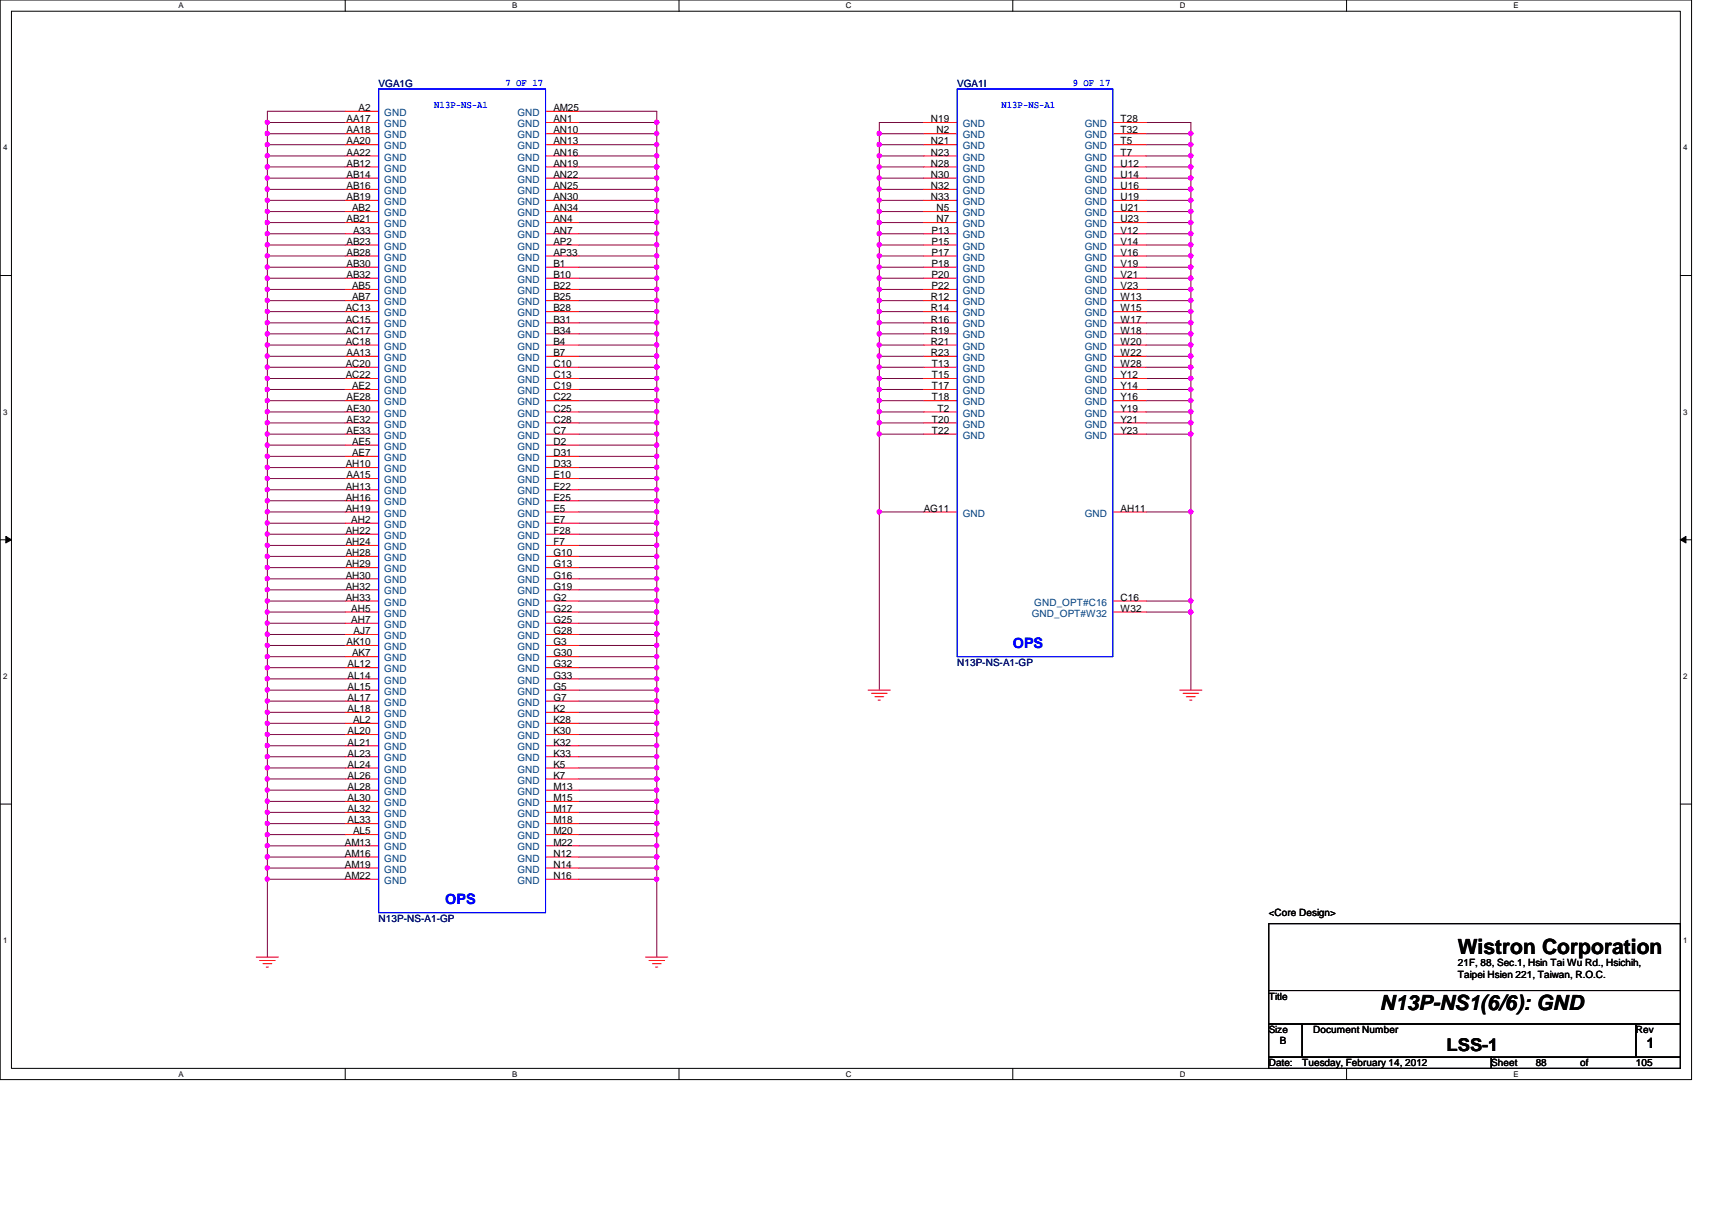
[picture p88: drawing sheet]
<svg xmlns="http://www.w3.org/2000/svg" width="297mm" height="210mm" viewBox="0 0 297 210" stroke-linecap="round" stroke-linejoin="round" font-family="sans-serif">
<defs><g id="words">
<g font-size="3.6">
<text x="252.9" y="165.6">Wistron Corporation</text>
<text x="239.4" y="175.2">N13P-NS1(6/6): GND</text>
</g>
<text font-size="3" x="251" y="182.4">LSS-1</text>
<g font-size="2.5" fill="#00f">
<text x="175.7" y="112.4">OPS</text>
<text x="77.3" y="156.8">OPS</text>
</g>
<text font-size="2.5" x="285.7" y="181.9">1</text>
<g font-size="1.7" fill="#000080">
<text x="65.7" y="15.2">VGA1G</text>
<text x="166.1" y="15.2">VGA1I</text>
<text x="166.1" y="115.5">N13P-NS-A1-GP</text>
<text x="65.7" y="159.9">N13P-NS-A1-GP</text>
</g>
<g font-size="1.7" fill="#00f">
<text x="87.7" y="14.9">7 OF 17</text>
<text x="186.1" y="14.9">9 OF 17</text>
<text x="75.4" y="18.8">N13P-NS-A1</text>
<text x="173.8" y="18.8">N13P-NS-A1</text>
</g>
<g font-size="1.7">
<text x="60.1" y="23.2">AA18</text>
<text x="60.1" y="21.2">AA17</text>
<text x="62.2" y="19.3">A2</text>
<text x="96" y="23.2">AN10</text>
<text x="96" y="21.2">AN1</text>
<text x="96" y="19.3">AM25</text>
<text x="161.5" y="21.2">N19</text>
<text x="162.5" y="23.2">N2</text>
<text x="194.4" y="23.2">T32</text>
<text x="194.4" y="21.2">T28</text>
<text x="60.1" y="28.9">AB12</text>
<text x="60.1" y="27">AA22</text>
<text x="60.1" y="25.1">AA20</text>
<text x="96" y="28.9">AN19</text>
<text x="96" y="27">AN16</text>
<text x="96" y="25.1">AN13</text>
<text x="161.5" y="28.9">N28</text>
<text x="161.5" y="27">N23</text>
<text x="161.5" y="25.1">N21</text>
<text x="194.4" y="28.9">U12</text>
<text x="194.4" y="27">T7</text>
<text x="194.4" y="25.1">T5</text>
<text x="60.1" y="34.7">AB19</text>
<text x="60.1" y="32.8">AB16</text>
<text x="60.1" y="30.9">AB14</text>
<text x="96" y="34.7">AN30</text>
<text x="96" y="32.8">AN25</text>
<text x="96" y="30.9">AN22</text>
<text x="161.5" y="34.7">N33</text>
<text x="161.5" y="32.8">N32</text>
<text x="161.5" y="30.9">N30</text>
<text x="194.4" y="34.7">U19</text>
<text x="194.4" y="32.8">U16</text>
<text x="194.4" y="30.9">U14</text>
<text x="60.1" y="38.6">AB21</text>
<text x="61.1" y="36.7">AB2</text>
<text x="61.3" y="40.5">A33</text>
<text x="96" y="40.5">AN7</text>
<text x="96" y="38.6">AN4</text>
<text x="96" y="36.7">AN34</text>
<text x="161.6" y="40.5">P13</text>
<text x="162.5" y="38.6">N7</text>
<text x="162.5" y="36.7">N5</text>
<text x="194.4" y="40.5">V12</text>
<text x="194.4" y="38.6">U23</text>
<text x="194.4" y="36.7">U21</text>
<text x="60.1" y="46.3">AB30</text>
<text x="60.1" y="44.4">AB28</text>
<text x="60.1" y="42.5">AB23</text>
<text x="96" y="46.3">B1</text>
<text x="96" y="44.4">AP33</text>
<text x="96" y="42.5">AP2</text>
<text x="161.6" y="46.3">P18</text>
<text x="161.6" y="44.4">P17</text>
<text x="161.6" y="42.5">P15</text>
<text x="194.4" y="46.3">V19</text>
<text x="194.4" y="44.4">V16</text>
<text x="194.4" y="42.5">V14</text>
<text x="60.1" y="48.2">AB32</text>
<text x="61.1" y="52.1">AB7</text>
<text x="61.1" y="50.2">AB5</text>
<text x="96" y="52.1">B25</text>
<text x="96" y="50.2">B22</text>
<text x="96" y="48.2">B10</text>
<text x="161.5" y="52.1">R12</text>
<text x="161.6" y="50.2">P22</text>
<text x="161.6" y="48.2">P20</text>
<text x="194.4" y="52.1">W13</text>
<text x="194.4" y="50.2">V23</text>
<text x="194.4" y="48.2">V21</text>
<text x="60" y="59.8">AC18</text>
<text x="60" y="57.9">AC17</text>
<text x="60" y="56">AC15</text>
<text x="60" y="54">AC13</text>
<text x="96" y="59.8">B4</text>
<text x="96" y="57.9">B34</text>
<text x="96" y="56">B31</text>
<text x="96" y="54">B28</text>
<text x="161.5" y="59.8">R21</text>
<text x="161.5" y="57.9">R19</text>
<text x="161.5" y="56">R16</text>
<text x="161.5" y="54">R14</text>
<text x="194.4" y="59.8">W20</text>
<text x="194.4" y="57.9">W18</text>
<text x="194.4" y="56">W17</text>
<text x="194.4" y="54">W15</text>
<text x="60" y="65.6">AC22</text>
<text x="60" y="63.7">AC20</text>
<text x="60.1" y="61.8">AA13</text>
<text x="96" y="65.6">C13</text>
<text x="96" y="63.7">C10</text>
<text x="96" y="61.8">B7</text>
<text x="161.5" y="61.8">R23</text>
<text x="161.7" y="65.6">T15</text>
<text x="161.7" y="63.7">T13</text>
<text x="194.4" y="65.6">Y12</text>
<text x="194.4" y="63.7">W28</text>
<text x="194.4" y="61.8">W22</text>
<text x="60.1" y="71.4">AE30</text>
<text x="60.1" y="69.5">AE28</text>
<text x="61.1" y="67.5">AE2</text>
<text x="96" y="71.4">C25</text>
<text x="96" y="69.5">C22</text>
<text x="96" y="67.5">C19</text>
<text x="161.7" y="69.5">T18</text>
<text x="161.7" y="67.5">T17</text>
<text x="162.6" y="71.4">T2</text>
<text x="194.4" y="71.4">Y19</text>
<text x="194.4" y="69.5">Y16</text>
<text x="194.4" y="67.5">Y14</text>
<text x="60.1" y="75.3">AE33</text>
<text x="60.1" y="73.3">AE32</text>
<text x="61.1" y="77.2">AE5</text>
<text x="96" y="77.2">D2</text>
<text x="96" y="75.3">C7</text>
<text x="96" y="73.3">C28</text>
<text x="161.7" y="75.3">T22</text>
<text x="161.7" y="73.3">T20</text>
<text x="194.4" y="75.3">Y23</text>
<text x="194.4" y="73.3">Y21</text>
<text x="60" y="81.1">AH10</text>
<text x="60.1" y="83">AA15</text>
<text x="61.1" y="79.1">AE7</text>
<text x="96" y="83">E10</text>
<text x="96" y="81.1">D33</text>
<text x="96" y="79.1">D31</text>
<text x="60" y="88.8">AH19</text>
<text x="60" y="86.8">AH16</text>
<text x="60" y="84.9">AH13</text>
<text x="96" y="88.8">E5</text>
<text x="96" y="86.8">E25</text>
<text x="96" y="84.9">E22</text>
<text x="160.3" y="88.8">AG11</text>
<text x="194.4" y="88.8">AH11</text>
<text x="60" y="94.6">AH24</text>
<text x="60" y="92.6">AH22</text>
<text x="61" y="90.7">AH2</text>
<text x="96" y="94.6">F7</text>
<text x="96" y="92.6">F28</text>
<text x="96" y="90.7">E7</text>
<text x="60" y="100.4">AH30</text>
<text x="60" y="98.4">AH29</text>
<text x="60" y="96.5">AH28</text>
<text x="96" y="100.4">G16</text>
<text x="96" y="98.4">G13</text>
<text x="96" y="96.5">G10</text>
<text x="60" y="104.2">AH33</text>
<text x="60" y="102.3">AH32</text>
<text x="61" y="106.1">AH5</text>
<text x="96" y="106.1">G22</text>
<text x="96" y="104.2">G2</text>
<text x="96" y="102.3">G19</text>
<text x="194.4" y="106.1">W32</text>
<text x="194.4" y="104.2">C16</text>
<text x="60.1" y="111.9">AK10</text>
<text x="61" y="108.1">AH7</text>
<text x="61.1" y="113.9">AK7</text>
<text x="61.3" y="110">AJ7</text>
<text x="96" y="113.9">G30</text>
<text x="96" y="111.9">G3</text>
<text x="96" y="110">G28</text>
<text x="96" y="108.1">G25</text>
<text x="60.3" y="119.7">AL15</text>
<text x="60.3" y="117.7">AL14</text>
<text x="60.3" y="115.8">AL12</text>
<text x="96" y="119.7">G5</text>
<text x="96" y="117.7">G33</text>
<text x="96" y="115.8">G32</text>
<text x="60.3" y="123.5">AL18</text>
<text x="60.3" y="121.6">AL17</text>
<text x="61.3" y="125.4">AL2</text>
<text x="96" y="125.4">K28</text>
<text x="96" y="123.5">K2</text>
<text x="96" y="121.6">G7</text>
<text x="60.3" y="131.2">AL23</text>
<text x="60.3" y="129.3">AL21</text>
<text x="60.3" y="127.4">AL20</text>
<text x="96" y="131.2">K33</text>
<text x="96" y="129.3">K32</text>
<text x="96" y="127.4">K30</text>
<text x="60.3" y="137">AL28</text>
<text x="60.3" y="135.1">AL26</text>
<text x="60.3" y="133.2">AL24</text>
<text x="96" y="137">M13</text>
<text x="96" y="135.1">K7</text>
<text x="96" y="133.2">K5</text>
<text x="60.3" y="142.8">AL33</text>
<text x="60.3" y="140.9">AL32</text>
<text x="60.3" y="139">AL30</text>
<text x="96" y="142.8">M18</text>
<text x="96" y="140.9">M17</text>
<text x="96" y="139">M15</text>
<text x="59.9" y="148.6">AM16</text>
<text x="59.9" y="146.7">AM13</text>
<text x="61.3" y="144.7">AL5</text>
<text x="96" y="148.6">N12</text>
<text x="96" y="146.7">M22</text>
<text x="96" y="144.7">M20</text>
<text x="59.9" y="152.5">AM22</text>
<text x="59.9" y="150.5">AM19</text>
<text x="96" y="152.5">N16</text>
<text x="96" y="150.5">N14</text>
<text x="220.1" y="159">&lt;Core Design&gt;</text>
<text x="252.9" y="167.6">21F, 88, Sec.1, Hsin Tai Wu Rd., Hsichih,</text>
<text x="220.1" y="173.4">Title</text>
<text x="252.9" y="169.7">Taipei Hsien 221, Taiwan, R.O.C.</text>
<text x="220.1" y="179.2">Size</text>
<text x="227.8" y="179.2">Document Number</text>
<text x="283.8" y="179.2">Rev</text>
<text x="220.1" y="185">Date:</text>
<text x="222" y="181.1">B</text>
<text x="225.9" y="185">Tuesday, February 14, 2012</text>
<text x="258.7" y="185">Sheet</text>
<text x="266.4" y="185">88</text>
<text x="274.2" y="185">of</text>
<text x="283.8" y="185">105</text>
</g>
<g font-size="1.7" fill="#004080">
<text x="66.7" y="22.1">GND</text>
<text x="66.7" y="20.1">GND</text>
<text x="89.8" y="22.1">GND</text>
<text x="89.8" y="20.1">GND</text>
<text x="167" y="22.1">GND</text>
<text x="188.2" y="22.1">GND</text>
<text x="66.7" y="29.8">GND</text>
<text x="66.7" y="27.9">GND</text>
<text x="66.7" y="25.9">GND</text>
<text x="66.7" y="24">GND</text>
<text x="89.8" y="29.8">GND</text>
<text x="89.8" y="27.9">GND</text>
<text x="89.8" y="25.9">GND</text>
<text x="89.8" y="24">GND</text>
<text x="167" y="29.8">GND</text>
<text x="167" y="27.9">GND</text>
<text x="167" y="25.9">GND</text>
<text x="167" y="24">GND</text>
<text x="188.2" y="29.8">GND</text>
<text x="188.2" y="27.9">GND</text>
<text x="188.2" y="25.9">GND</text>
<text x="188.2" y="24">GND</text>
<text x="66.7" y="35.6">GND</text>
<text x="66.7" y="33.7">GND</text>
<text x="66.7" y="31.7">GND</text>
<text x="89.8" y="35.6">GND</text>
<text x="89.8" y="33.7">GND</text>
<text x="89.8" y="31.7">GND</text>
<text x="167" y="35.6">GND</text>
<text x="167" y="33.7">GND</text>
<text x="167" y="31.7">GND</text>
<text x="188.2" y="35.6">GND</text>
<text x="188.2" y="33.7">GND</text>
<text x="188.2" y="31.7">GND</text>
<text x="66.7" y="41.4">GND</text>
<text x="66.7" y="39.4">GND</text>
<text x="66.7" y="37.5">GND</text>
<text x="89.8" y="41.4">GND</text>
<text x="89.8" y="39.4">GND</text>
<text x="89.8" y="37.5">GND</text>
<text x="167" y="41.4">GND</text>
<text x="167" y="39.4">GND</text>
<text x="167" y="37.5">GND</text>
<text x="188.2" y="41.4">GND</text>
<text x="188.2" y="39.4">GND</text>
<text x="188.2" y="37.5">GND</text>
<text x="66.7" y="47.2">GND</text>
<text x="66.7" y="45.2">GND</text>
<text x="66.7" y="43.3">GND</text>
<text x="89.8" y="47.2">GND</text>
<text x="89.8" y="45.2">GND</text>
<text x="89.8" y="43.3">GND</text>
<text x="167" y="47.2">GND</text>
<text x="167" y="45.2">GND</text>
<text x="167" y="43.3">GND</text>
<text x="188.2" y="47.2">GND</text>
<text x="188.2" y="45.2">GND</text>
<text x="188.2" y="43.3">GND</text>
<text x="66.7" y="53">GND</text>
<text x="66.7" y="51">GND</text>
<text x="66.7" y="49.1">GND</text>
<text x="89.8" y="53">GND</text>
<text x="89.8" y="51">GND</text>
<text x="89.8" y="49.1">GND</text>
<text x="167" y="53">GND</text>
<text x="167" y="51">GND</text>
<text x="167" y="49.1">GND</text>
<text x="188.2" y="53">GND</text>
<text x="188.2" y="51">GND</text>
<text x="188.2" y="49.1">GND</text>
<text x="66.7" y="58.7">GND</text>
<text x="66.7" y="56.8">GND</text>
<text x="66.7" y="54.9">GND</text>
<text x="89.8" y="58.7">GND</text>
<text x="89.8" y="56.8">GND</text>
<text x="89.8" y="54.9">GND</text>
<text x="167" y="58.7">GND</text>
<text x="167" y="56.8">GND</text>
<text x="167" y="54.9">GND</text>
<text x="188.2" y="58.7">GND</text>
<text x="188.2" y="56.8">GND</text>
<text x="188.2" y="54.9">GND</text>
<text x="66.7" y="64.5">GND</text>
<text x="66.7" y="62.6">GND</text>
<text x="66.7" y="60.7">GND</text>
<text x="89.8" y="64.5">GND</text>
<text x="89.8" y="62.6">GND</text>
<text x="89.8" y="60.7">GND</text>
<text x="167" y="64.5">GND</text>
<text x="167" y="62.6">GND</text>
<text x="167" y="60.7">GND</text>
<text x="188.2" y="64.5">GND</text>
<text x="188.2" y="62.6">GND</text>
<text x="188.2" y="60.7">GND</text>
<text x="66.7" y="70.3">GND</text>
<text x="66.7" y="68.4">GND</text>
<text x="66.7" y="66.5">GND</text>
<text x="89.8" y="70.3">GND</text>
<text x="89.8" y="68.4">GND</text>
<text x="89.8" y="66.5">GND</text>
<text x="167" y="70.3">GND</text>
<text x="167" y="68.4">GND</text>
<text x="167" y="66.5">GND</text>
<text x="188.2" y="70.3">GND</text>
<text x="188.2" y="68.4">GND</text>
<text x="188.2" y="66.5">GND</text>
<text x="66.7" y="76.1">GND</text>
<text x="66.7" y="74.2">GND</text>
<text x="66.7" y="72.3">GND</text>
<text x="89.8" y="76.1">GND</text>
<text x="89.8" y="74.2">GND</text>
<text x="89.8" y="72.3">GND</text>
<text x="167" y="76.1">GND</text>
<text x="167" y="74.2">GND</text>
<text x="167" y="72.3">GND</text>
<text x="188.2" y="76.1">GND</text>
<text x="188.2" y="74.2">GND</text>
<text x="188.2" y="72.3">GND</text>
<text x="66.7" y="83.8">GND</text>
<text x="66.7" y="81.9">GND</text>
<text x="66.7" y="80">GND</text>
<text x="66.7" y="78">GND</text>
<text x="89.8" y="83.8">GND</text>
<text x="89.8" y="81.9">GND</text>
<text x="89.8" y="80">GND</text>
<text x="89.8" y="78">GND</text>
<text x="66.7" y="89.6">GND</text>
<text x="66.7" y="87.7">GND</text>
<text x="66.7" y="85.8">GND</text>
<text x="89.8" y="89.6">GND</text>
<text x="89.8" y="87.7">GND</text>
<text x="89.8" y="85.8">GND</text>
<text x="167" y="89.6">GND</text>
<text x="188.2" y="89.6">GND</text>
<text x="66.7" y="95.4">GND</text>
<text x="66.7" y="93.5">GND</text>
<text x="66.7" y="91.6">GND</text>
<text x="89.8" y="95.4">GND</text>
<text x="89.8" y="93.5">GND</text>
<text x="89.8" y="91.6">GND</text>
<text x="66.7" y="101.2">GND</text>
<text x="66.7" y="99.3">GND</text>
<text x="66.7" y="97.3">GND</text>
<text x="89.8" y="101.2">GND</text>
<text x="89.8" y="99.3">GND</text>
<text x="89.8" y="97.3">GND</text>
<text x="66.7" y="107">GND</text>
<text x="66.7" y="105.1">GND</text>
<text x="66.7" y="103.1">GND</text>
<text x="89.8" y="107">GND</text>
<text x="89.8" y="105.1">GND</text>
<text x="89.8" y="103.1">GND</text>
<text x="179" y="107">GND_OPT#W32</text>
<text x="179.4" y="105.1">GND_OPT#C16</text>
<text x="66.7" y="112.8">GND</text>
<text x="66.7" y="110.9">GND</text>
<text x="66.7" y="108.9">GND</text>
<text x="89.8" y="112.8">GND</text>
<text x="89.8" y="110.9">GND</text>
<text x="89.8" y="108.9">GND</text>
<text x="66.7" y="118.6">GND</text>
<text x="66.7" y="116.6">GND</text>
<text x="66.7" y="114.7">GND</text>
<text x="89.8" y="118.6">GND</text>
<text x="89.8" y="116.6">GND</text>
<text x="89.8" y="114.7">GND</text>
<text x="66.7" y="124.4">GND</text>
<text x="66.7" y="122.4">GND</text>
<text x="66.7" y="120.5">GND</text>
<text x="89.8" y="124.4">GND</text>
<text x="89.8" y="122.4">GND</text>
<text x="89.8" y="120.5">GND</text>
<text x="66.7" y="130.2">GND</text>
<text x="66.7" y="128.2">GND</text>
<text x="66.7" y="126.3">GND</text>
<text x="89.8" y="130.2">GND</text>
<text x="89.8" y="128.2">GND</text>
<text x="89.8" y="126.3">GND</text>
<text x="66.7" y="137.9">GND</text>
<text x="66.7" y="135.9">GND</text>
<text x="66.7" y="134">GND</text>
<text x="66.7" y="132.1">GND</text>
<text x="89.8" y="137.9">GND</text>
<text x="89.8" y="135.9">GND</text>
<text x="89.8" y="134">GND</text>
<text x="89.8" y="132.1">GND</text>
<text x="66.7" y="143.7">GND</text>
<text x="66.7" y="141.7">GND</text>
<text x="66.7" y="139.8">GND</text>
<text x="89.8" y="143.7">GND</text>
<text x="89.8" y="141.7">GND</text>
<text x="89.8" y="139.8">GND</text>
<text x="66.7" y="149.5">GND</text>
<text x="66.7" y="147.5">GND</text>
<text x="66.7" y="145.6">GND</text>
<text x="89.8" y="149.5">GND</text>
<text x="89.8" y="147.5">GND</text>
<text x="89.8" y="145.6">GND</text>
<text x="66.7" y="153.3">GND</text>
<text x="66.7" y="151.4">GND</text>
<text x="89.8" y="153.3">GND</text>
<text x="89.8" y="151.4">GND</text>
</g>
<g font-size="1.4">
<text x="30.9" y="1.4">A</text>
<text x="88.9" y="1.4">B</text>
<text x="146.8" y="1.4">C</text>
<text x="204.7" y="1.4">D</text>
<text x="262.6" y="1.4">E</text>
<text x=".5" y="26.1">4</text>
<text x="292.1" y="26.1">4</text>
<text x=".5" y="71.9">3</text>
<text x="292.1" y="71.9">3</text>
<text x=".5" y="117.8">2</text>
<text x="292.1" y="117.8">2</text>
<text x=".5" y="163.6">1</text>
<text x="292.1" y="163.6">1</text>
<text x="30.9" y="186.8">A</text>
<text x="88.9" y="186.8">B</text>
<text x="146.8" y="186.8">C</text>
<text x="204.7" y="186.8">D</text>
<text x="262.6" y="186.8">E</text>
</g>
</g></defs>
<path d="M0 0h293.5v187.3h-293.5zM2 1.9h289.5v183.4h-289.5z" fill="none" stroke="#000" stroke-width=".17"/>
<g fill="#fff">
<path d="M30.9 .2h.9v1.5h-.9z"/>
<path d="M30.9 185.5h.9v1.6h-.9z"/>
</g>
<path d="M59.9 0v1.9M59.9 185.3v2" fill="none" stroke="#000" stroke-width=".17"/>
<g fill="#fff">
<path d="M88.9 .2h.8v1.5h-.8z"/>
<path d="M88.9 185.5h.8v1.6h-.8z"/>
</g>
<path d="M117.8 0v1.9M117.8 185.3v2" fill="none" stroke="#000" stroke-width=".17"/>
<g fill="#fff">
<path d="M146.8 .2h.9v1.5h-.9z"/>
<path d="M146.8 185.5h.9v1.6h-.9z"/>
</g>
<path d="M175.7 0v1.9M175.7 185.3v2" fill="none" stroke="#000" stroke-width=".17"/>
<g fill="#fff">
<path d="M204.7 .2h1v1.5h-1z"/>
<path d="M204.7 185.5h1v1.6h-1z"/>
</g>
<path d="M233.6 0v1.9M233.6 185.3v2" fill="none" stroke="#000" stroke-width=".17"/>
<g fill="#fff">
<path d="M262.6 .2h.9v1.5h-.9z"/>
<path d="M262.6 185.5h.9v1.6h-.9z"/>
<path d="M.5 24.8h.8v1.6h-.8z"/>
<path d="M292.1 24.8h.7v1.6h-.7z"/>
<path d="M.5 70.7h.8v1.5h-.8z"/>
<path d="M292.1 70.7h.7v1.5h-.7z"/>
</g>
<path d="M0 47.8h2M291.5 47.8h2" fill="none" stroke="#000" stroke-width=".17"/>
<g fill="#fff">
<path d="M.5 116.5h.8v1.6h-.8z"/>
<path d="M292.1 116.5h.7v1.6h-.7z"/>
</g>
<path d="M0 93.6h2M1 93l1 .6-1 .6zM291.5 93.6l1-.6v1.2zM291.5 93.6h2" fill="none" stroke="#000" stroke-width=".17"/>
<path d="M1 93l1 .6-1 .6zM291.5 93.6l1-.6v1.2z" fill="#000"/>
<g fill="#fff">
<path d="M.5 162.4h.8v1.5h-.8z"/>
<path d="M292.1 162.4h.7v1.5h-.7z"/>
</g>
<path d="M0 139.5h2M291.5 139.5h2" fill="none" stroke="#000" stroke-width=".17"/>
<path d="M46.4 42.5h13.5M46.4 44.4h13.5" fill="none" stroke="#800040" stroke-width=".17"/>
<circle cx="46.4" cy="44.4" r=".37" fill="#f0f"/>
<circle cx="46.4" cy="44.4" r=".37" fill="none" stroke="#f0f" stroke-width=".17"/>
<path d="M46.4 46.4h13.5M46.4 48.3h13.5M46.4 50.2h13.5M46.4 52.2h13.5M46.4 54.1h13.5M46.4 56h13.5M46.4 57.9h13.5M46.4 59.9h13.5" fill="none" stroke="#800040" stroke-width=".17"/>
<circle cx="46.4" cy="59.8" r=".37" fill="#f0f"/>
<circle cx="46.4" cy="59.8" r=".37" fill="none" stroke="#f0f" stroke-width=".17"/>
<path d="M46.4 61.8h13.5M46.4 63.7h13.5M46.4 65.7h13.5M46.4 67.6h13.5M46.4 69.5h13.5" fill="none" stroke="#800040" stroke-width=".17"/>
<circle cx="46.4" cy="69.5" r=".37" fill="#f0f"/>
<circle cx="46.4" cy="69.5" r=".37" fill="none" stroke="#f0f" stroke-width=".17"/>
<path d="M46.4 71.5h13.5M46.4 73.4h13.5M46.4 75.3h13.5M46.4 77.2h13.5M46.4 79.2h13.5M46.4 81.1h13.5M46.4 83h13.5M46.4 85h13.5" fill="none" stroke="#800040" stroke-width=".17"/>
<circle cx="46.4" cy="84.9" r=".37" fill="#f0f"/>
<circle cx="46.4" cy="84.9" r=".37" fill="none" stroke="#f0f" stroke-width=".17"/>
<path d="M46.4 86.9h13.5M46.4 88.8h13.5" fill="none" stroke="#800040" stroke-width=".17"/>
<circle cx="46.4" cy="88.8" r=".37" fill="#f0f"/>
<circle cx="46.4" cy="88.8" r=".37" fill="none" stroke="#f0f" stroke-width=".17"/>
<path d="M46.4 90.8h13.5M46.4 92.7h13.5" fill="none" stroke="#800040" stroke-width=".17"/>
<circle cx="46.4" cy="92.6" r=".37" fill="#f0f"/>
<circle cx="46.4" cy="92.6" r=".37" fill="none" stroke="#f0f" stroke-width=".17"/>
<path d="M46.4 94.6h13.5M46.4 96.5h13.5M46.4 98.5h13.5" fill="none" stroke="#800040" stroke-width=".17"/>
<circle cx="46.4" cy="98.4" r=".37" fill="#f0f"/>
<circle cx="46.4" cy="98.4" r=".37" fill="none" stroke="#f0f" stroke-width=".17"/>
<path d="M46.4 100.4h13.5M46.4 102.3h13.5M46.4 104.3h13.5M46.4 106.2h13.5M46.4 108.1h13.5" fill="none" stroke="#800040" stroke-width=".17"/>
<circle cx="46.4" cy="108.1" r=".37" fill="#f0f"/>
<circle cx="46.4" cy="108.1" r=".37" fill="none" stroke="#f0f" stroke-width=".17"/>
<path d="M46.4 110.1h13.5M46.4 112h13.5M46.4 113.9h13.5" fill="none" stroke="#800040" stroke-width=".17"/>
<circle cx="46.4" cy="113.9" r=".37" fill="#f0f"/>
<circle cx="46.4" cy="113.9" r=".37" fill="none" stroke="#f0f" stroke-width=".17"/>
<g fill="none" stroke="#800040" stroke-width=".17">
<path d="M46.4 115.8h13.5M46.4 117.8h13.5M46.4 119.7h13.5M46.4 121.6h13.5M46.4 123.6h13.5M46.4 125.5h13.5M46.4 127.4h13.5M46.4 129.4h13.5M46.4 131.3h13.5M46.4 133.2h13.5M46.4 135.1h13.5M46.4 137.1h13.5"/>
<path d="M46.4 139h13.5M46.4 140.9h13.5M46.4 142.9h13.5M46.4 144.8h13.5M46.4 146.7h13.5M46.4 148.7h13.5M46.4 150.6h13.5"/>
</g>
<circle cx="46.4" cy="150.6" r=".37" fill="#f0f"/>
<circle cx="46.4" cy="150.6" r=".37" fill="none" stroke="#f0f" stroke-width=".17"/>
<path d="M46.4 137.1v1.9" fill="none" stroke="#800040" stroke-width=".17"/>
<circle cx="46.4" cy="137" r=".37" fill="#f0f"/>
<circle cx="46.4" cy="137" r=".37" fill="none" stroke="#f0f" stroke-width=".17"/>
<path d="M46.4 129.4v1.9" fill="none" stroke="#800040" stroke-width=".17"/>
<circle cx="46.4" cy="129.3" r=".38" fill="#f0f"/>
<circle cx="46.4" cy="129.3" r=".38" fill="none" stroke="#f0f" stroke-width=".17"/>
<path d="M46.4 127.4v2" fill="none" stroke="#800040" stroke-width=".17"/>
<circle cx="46.4" cy="127.4" r=".37" fill="#f0f"/>
<circle cx="46.4" cy="127.4" r=".37" fill="none" stroke="#f0f" stroke-width=".17"/>
<path d="M46.4 125.5v1.9" fill="none" stroke="#800040" stroke-width=".17"/>
<circle cx="46.4" cy="125.5" r=".38" fill="#f0f"/>
<circle cx="46.4" cy="125.5" r=".38" fill="none" stroke="#f0f" stroke-width=".17"/>
<path d="M46.4 104.3v1.9" fill="none" stroke="#800040" stroke-width=".17"/>
<circle cx="46.4" cy="104.2" r=".37" fill="#f0f"/>
<circle cx="46.4" cy="104.2" r=".37" fill="none" stroke="#f0f" stroke-width=".17"/>
<path d="M46.4 102.3v2" fill="none" stroke="#800040" stroke-width=".17"/>
<circle cx="46.4" cy="102.3" r=".37" fill="#f0f"/>
<circle cx="46.4" cy="102.3" r=".37" fill="none" stroke="#f0f" stroke-width=".17"/>
<path d="M46.4 133.2v1.9" fill="none" stroke="#800040" stroke-width=".17"/>
<circle cx="46.4" cy="135.1" r=".38" fill="#f0f"/>
<circle cx="46.4" cy="135.1" r=".38" fill="none" stroke="#f0f" stroke-width=".17"/>
<circle cx="46.4" cy="133.2" r=".37" fill="#f0f"/>
<circle cx="46.4" cy="133.2" r=".37" fill="none" stroke="#f0f" stroke-width=".17"/>
<path d="M46.4 94.6v1.9" fill="none" stroke="#800040" stroke-width=".17"/>
<circle cx="46.4" cy="94.6" r=".37" fill="#f0f"/>
<circle cx="46.4" cy="94.6" r=".37" fill="none" stroke="#f0f" stroke-width=".17"/>
<path d="M46.4 92.7v1.9M46.4 113.9v1.9M46.4 110.1v1.9" fill="none" stroke="#800040" stroke-width=".17"/>
<circle cx="46.4" cy="110" r=".38" fill="#f0f"/>
<circle cx="46.4" cy="110" r=".38" fill="none" stroke="#f0f" stroke-width=".17"/>
<path d="M46.4 144.8v1.9" fill="none" stroke="#800040" stroke-width=".17"/>
<circle cx="46.4" cy="144.8" r=".38" fill="#f0f"/>
<circle cx="46.4" cy="144.8" r=".38" fill="none" stroke="#f0f" stroke-width=".17"/>
<path d="M46.4 142.9v1.9" fill="none" stroke="#800040" stroke-width=".17"/>
<circle cx="46.4" cy="142.8" r=".37" fill="#f0f"/>
<circle cx="46.4" cy="142.8" r=".37" fill="none" stroke="#f0f" stroke-width=".17"/>
<path d="M46.4 123.6v1.9" fill="none" stroke="#800040" stroke-width=".17"/>
<circle cx="46.4" cy="123.5" r=".37" fill="#f0f"/>
<circle cx="46.4" cy="123.5" r=".37" fill="none" stroke="#f0f" stroke-width=".17"/>
<path d="M46.4 121.6v2" fill="none" stroke="#800040" stroke-width=".17"/>
<circle cx="46.4" cy="121.6" r=".37" fill="#f0f"/>
<circle cx="46.4" cy="121.6" r=".37" fill="none" stroke="#f0f" stroke-width=".17"/>
<path d="M46.4 119.7v1.9" fill="none" stroke="#800040" stroke-width=".17"/>
<circle cx="46.4" cy="119.7" r=".38" fill="#f0f"/>
<circle cx="46.4" cy="119.7" r=".38" fill="none" stroke="#f0f" stroke-width=".17"/>
<path d="M46.4 117.8v1.9" fill="none" stroke="#800040" stroke-width=".17"/>
<circle cx="46.4" cy="117.7" r=".37" fill="#f0f"/>
<circle cx="46.4" cy="117.7" r=".37" fill="none" stroke="#f0f" stroke-width=".17"/>
<path d="M46.4 100.4v1.9" fill="none" stroke="#800040" stroke-width=".17"/>
<circle cx="46.4" cy="100.4" r=".38" fill="#f0f"/>
<circle cx="46.4" cy="100.4" r=".38" fill="none" stroke="#f0f" stroke-width=".17"/>
<path d="M46.4 150.6v1.9" fill="none" stroke="#800040" stroke-width=".17"/>
<circle cx="46.4" cy="152.5" r=".37" fill="#f0f"/>
<circle cx="46.4" cy="152.5" r=".37" fill="none" stroke="#f0f" stroke-width=".17"/>
<path d="M46.4 88.8v2M46.4 83v2" fill="none" stroke="#800040" stroke-width=".17"/>
<circle cx="46.4" cy="83" r=".37" fill="#f0f"/>
<circle cx="46.4" cy="83" r=".37" fill="none" stroke="#f0f" stroke-width=".17"/>
<path d="M46.4 77.2v2" fill="none" stroke="#800040" stroke-width=".17"/>
<circle cx="46.4" cy="79.1" r=".37" fill="#f0f"/>
<circle cx="46.4" cy="79.1" r=".37" fill="none" stroke="#f0f" stroke-width=".17"/>
<circle cx="46.4" cy="77.2" r=".38" fill="#f0f"/>
<circle cx="46.4" cy="77.2" r=".38" fill="none" stroke="#f0f" stroke-width=".17"/>
<path d="M46.4 63.7v2" fill="none" stroke="#800040" stroke-width=".17"/>
<circle cx="46.4" cy="63.7" r=".37" fill="#f0f"/>
<circle cx="46.4" cy="63.7" r=".37" fill="none" stroke="#f0f" stroke-width=".17"/>
<path d="M46.4 61.8v1.9" fill="none" stroke="#800040" stroke-width=".17"/>
<circle cx="46.4" cy="61.8" r=".38" fill="#f0f"/>
<circle cx="46.4" cy="61.8" r=".38" fill="none" stroke="#f0f" stroke-width=".17"/>
<path d="M46.4 65.7v1.9" fill="none" stroke="#800040" stroke-width=".17"/>
<circle cx="46.4" cy="65.6" r=".37" fill="#f0f"/>
<circle cx="46.4" cy="65.6" r=".37" fill="none" stroke="#f0f" stroke-width=".17"/>
<path d="M46.4 40.6v1.9" fill="none" stroke="#800040" stroke-width=".17"/>
<circle cx="46.4" cy="40.5" r=".37" fill="#f0f"/>
<circle cx="46.4" cy="40.5" r=".37" fill="none" stroke="#f0f" stroke-width=".17"/>
<path d="M46.4 32.9v1.9M46.4 69.5v2" fill="none" stroke="#800040" stroke-width=".17"/>
<circle cx="46.4" cy="32.8" r=".38" fill="#f0f"/>
<circle cx="46.4" cy="32.8" r=".38" fill="none" stroke="#f0f" stroke-width=".17"/>
<path d="M46.4 29v1.9" fill="none" stroke="#800040" stroke-width=".17"/>
<circle cx="46.4" cy="29" r=".38" fill="#f0f"/>
<circle cx="46.4" cy="29" r=".38" fill="none" stroke="#f0f" stroke-width=".17"/>
<path d="M46.4 21.3v1.9M46.4 56v1.9" fill="none" stroke="#800040" stroke-width=".17"/>
<circle cx="46.4" cy="56" r=".37" fill="#f0f"/>
<circle cx="46.4" cy="56" r=".37" fill="none" stroke="#f0f" stroke-width=".17"/>
<path d="M46.4 54.1v1.9" fill="none" stroke="#800040" stroke-width=".17"/>
<circle cx="46.4" cy="54" r=".37" fill="#f0f"/>
<circle cx="46.4" cy="54" r=".37" fill="none" stroke="#f0f" stroke-width=".17"/>
<path d="M46.4 52.2v1.9" fill="none" stroke="#800040" stroke-width=".17"/>
<circle cx="46.4" cy="52.1" r=".38" fill="#f0f"/>
<circle cx="46.4" cy="52.1" r=".38" fill="none" stroke="#f0f" stroke-width=".17"/>
<path d="M46.4 50.2v2" fill="none" stroke="#800040" stroke-width=".17"/>
<circle cx="46.4" cy="50.2" r=".37" fill="#f0f"/>
<circle cx="46.4" cy="50.2" r=".37" fill="none" stroke="#f0f" stroke-width=".17"/>
<path d="M46.4 75.3v1.9" fill="none" stroke="#800040" stroke-width=".17"/>
<circle cx="46.4" cy="75.3" r=".37" fill="#f0f"/>
<circle cx="46.4" cy="75.3" r=".37" fill="none" stroke="#f0f" stroke-width=".17"/>
<path d="M46.4 73.4v1.9" fill="none" stroke="#800040" stroke-width=".17"/>
<circle cx="46.4" cy="73.3" r=".37" fill="#f0f"/>
<circle cx="46.4" cy="73.3" r=".37" fill="none" stroke="#f0f" stroke-width=".17"/>
<path d="M46.4 46.4v1.9" fill="none" stroke="#800040" stroke-width=".17"/>
<circle cx="46.4" cy="46.3" r=".37" fill="#f0f"/>
<circle cx="46.4" cy="46.3" r=".37" fill="none" stroke="#f0f" stroke-width=".17"/>
<path d="M46.4 44.4v2M46.4 71.5v1.9" fill="none" stroke="#800040" stroke-width=".17"/>
<circle cx="46.4" cy="71.4" r=".38" fill="#f0f"/>
<circle cx="46.4" cy="71.4" r=".38" fill="none" stroke="#f0f" stroke-width=".17"/>
<path d="M46.4 38.6v2M46.4 59.9v1.9" fill="none" stroke="#800040" stroke-width=".17"/>
<circle cx="46.4" cy="38.6" r=".38" fill="#f0f"/>
<circle cx="46.4" cy="38.6" r=".38" fill="none" stroke="#f0f" stroke-width=".17"/>
<path d="M46.4 25.1v2" fill="none" stroke="#800040" stroke-width=".17"/>
<circle cx="46.4" cy="27" r=".37" fill="#f0f"/>
<circle cx="46.4" cy="27" r=".37" fill="none" stroke="#f0f" stroke-width=".17"/>
<circle cx="46.4" cy="25.1" r=".37" fill="#f0f"/>
<circle cx="46.4" cy="25.1" r=".37" fill="none" stroke="#f0f" stroke-width=".17"/>
<path d="M206.6 106.2v13.5" fill="none" stroke="#800040" stroke-width=".17"/>
<circle cx="206.6" cy="106.2" r=".38" fill="#f0f"/>
<circle cx="206.6" cy="106.2" r=".38" fill="none" stroke="#f0f" stroke-width=".17"/>
<path d="M100.5 19.3h13.5M100.5 23.2h13.5" fill="none" stroke="#800040" stroke-width=".17"/>
<circle cx="113.9" cy="23.2" r=".38" fill="#f0f"/>
<circle cx="113.9" cy="23.2" r=".38" fill="none" stroke="#f0f" stroke-width=".17"/>
<path d="M100.5 25.1h13.5" fill="none" stroke="#800040" stroke-width=".17"/>
<circle cx="113.9" cy="25.1" r=".37" fill="#f0f"/>
<circle cx="113.9" cy="25.1" r=".37" fill="none" stroke="#f0f" stroke-width=".17"/>
<path d="M100.5 27.1h13.5" fill="none" stroke="#800040" stroke-width=".17"/>
<circle cx="113.9" cy="27" r=".37" fill="#f0f"/>
<circle cx="113.9" cy="27" r=".37" fill="none" stroke="#f0f" stroke-width=".17"/>
<path d="M100.5 29h13.5" fill="none" stroke="#800040" stroke-width=".17"/>
<circle cx="113.9" cy="29" r=".38" fill="#f0f"/>
<circle cx="113.9" cy="29" r=".38" fill="none" stroke="#f0f" stroke-width=".17"/>
<g fill="none" stroke="#800040" stroke-width=".17">
<path d="M100.5 30.9h13.5M100.5 32.9h13.5M100.5 34.8h13.5M100.5 36.7h13.5M100.5 38.6h13.5M100.5 40.6h13.5M100.5 42.5h13.5M100.5 44.4h13.5M100.5 46.4h13.5M100.5 48.3h13.5M100.5 50.2h13.5M100.5 52.2h13.5"/>
<path d="M100.5 54.1h13.5M100.5 56h13.5M100.5 57.9h13.5M100.5 61.8h13.5"/>
</g>
<circle cx="113.9" cy="61.8" r=".38" fill="#f0f"/>
<circle cx="113.9" cy="61.8" r=".38" fill="none" stroke="#f0f" stroke-width=".17"/>
<path d="M100.5 63.7h13.5" fill="none" stroke="#800040" stroke-width=".17"/>
<circle cx="113.9" cy="63.7" r=".37" fill="#f0f"/>
<circle cx="113.9" cy="63.7" r=".37" fill="none" stroke="#f0f" stroke-width=".17"/>
<path d="M100.5 67.6h13.5M100.5 69.5h13.5" fill="none" stroke="#800040" stroke-width=".17"/>
<circle cx="113.9" cy="69.5" r=".37" fill="#f0f"/>
<circle cx="113.9" cy="69.5" r=".37" fill="none" stroke="#f0f" stroke-width=".17"/>
<path d="M100.5 71.5h13.5M100.5 73.4h13.5M100.5 75.3h13.5M100.5 77.2h13.5M100.5 79.2h13.5M100.5 81.1h13.5M100.5 83h13.5M100.5 85h13.5" fill="none" stroke="#800040" stroke-width=".17"/>
<circle cx="113.9" cy="84.9" r=".37" fill="#f0f"/>
<circle cx="113.9" cy="84.9" r=".37" fill="none" stroke="#f0f" stroke-width=".17"/>
<path d="M100.5 86.9h13.5" fill="none" stroke="#800040" stroke-width=".17"/>
<circle cx="113.9" cy="86.9" r=".38" fill="#f0f"/>
<circle cx="113.9" cy="86.9" r=".38" fill="none" stroke="#f0f" stroke-width=".17"/>
<path d="M100.5 88.8h13.5M100.5 90.8h13.5M100.5 92.7h13.5M100.5 94.6h13.5M100.5 96.5h13.5M100.5 98.5h13.5M100.5 100.4h13.5M100.5 102.3h13.5M100.5 106.2h13.5M100.5 108.1h13.5" fill="none" stroke="#800040" stroke-width=".17"/>
<circle cx="113.9" cy="108.1" r=".37" fill="#f0f"/>
<circle cx="113.9" cy="108.1" r=".37" fill="none" stroke="#f0f" stroke-width=".17"/>
<path d="M100.5 110.1h13.5" fill="none" stroke="#800040" stroke-width=".17"/>
<circle cx="113.9" cy="110" r=".38" fill="#f0f"/>
<circle cx="113.9" cy="110" r=".38" fill="none" stroke="#f0f" stroke-width=".17"/>
<path d="M100.5 112h13.5M100.5 113.9h13.5M100.5 115.8h13.5M100.5 119.7h13.5M100.5 121.6h13.5" fill="none" stroke="#800040" stroke-width=".17"/>
<circle cx="113.9" cy="121.6" r=".37" fill="#f0f"/>
<circle cx="113.9" cy="121.6" r=".37" fill="none" stroke="#f0f" stroke-width=".17"/>
<path d="M100.5 123.6h13.5" fill="none" stroke="#800040" stroke-width=".17"/>
<circle cx="113.9" cy="123.5" r=".37" fill="#f0f"/>
<circle cx="113.9" cy="123.5" r=".37" fill="none" stroke="#f0f" stroke-width=".17"/>
<path d="M100.5 125.5h13.5M100.5 127.4h13.5M100.5 129.4h13.5M100.5 133.2h13.5M100.5 135.1h13.5" fill="none" stroke="#800040" stroke-width=".17"/>
<circle cx="113.9" cy="135.1" r=".38" fill="#f0f"/>
<circle cx="113.9" cy="135.1" r=".38" fill="none" stroke="#f0f" stroke-width=".17"/>
<path d="M100.5 137.1h13.5M100.5 139h13.5" fill="none" stroke="#800040" stroke-width=".17"/>
<circle cx="113.9" cy="139" r=".38" fill="#f0f"/>
<circle cx="113.9" cy="139" r=".38" fill="none" stroke="#f0f" stroke-width=".17"/>
<path d="M100.5 140.9h13.5" fill="none" stroke="#800040" stroke-width=".17"/>
<circle cx="113.9" cy="140.9" r=".37" fill="#f0f"/>
<circle cx="113.9" cy="140.9" r=".37" fill="none" stroke="#f0f" stroke-width=".17"/>
<path d="M100.5 142.9h13.5" fill="none" stroke="#800040" stroke-width=".17"/>
<circle cx="113.9" cy="142.8" r=".37" fill="#f0f"/>
<circle cx="113.9" cy="142.8" r=".37" fill="none" stroke="#f0f" stroke-width=".17"/>
<path d="M100.5 144.8h13.5M100.5 146.7h13.5M100.5 150.6h13.5" fill="none" stroke="#800040" stroke-width=".17"/>
<circle cx="113.9" cy="150.6" r=".37" fill="#f0f"/>
<circle cx="113.9" cy="150.6" r=".37" fill="none" stroke="#f0f" stroke-width=".17"/>
<path d="M114 19.3v2M114 96.5v2" fill="none" stroke="#800040" stroke-width=".17"/>
<circle cx="113.9" cy="96.5" r=".38" fill="#f0f"/>
<circle cx="113.9" cy="96.5" r=".38" fill="none" stroke="#f0f" stroke-width=".17"/>
<path d="M114 88.8v2" fill="none" stroke="#800040" stroke-width=".17"/>
<circle cx="113.9" cy="88.8" r=".37" fill="#f0f"/>
<circle cx="113.9" cy="88.8" r=".37" fill="none" stroke="#f0f" stroke-width=".17"/>
<path d="M114 46.4v1.9" fill="none" stroke="#800040" stroke-width=".17"/>
<circle cx="113.9" cy="46.3" r=".37" fill="#f0f"/>
<circle cx="113.9" cy="46.3" r=".37" fill="none" stroke="#f0f" stroke-width=".17"/>
<path d="M114 44.4v2" fill="none" stroke="#800040" stroke-width=".17"/>
<circle cx="113.9" cy="44.4" r=".37" fill="#f0f"/>
<circle cx="113.9" cy="44.4" r=".37" fill="none" stroke="#f0f" stroke-width=".17"/>
<path d="M114 98.5v1.9" fill="none" stroke="#800040" stroke-width=".17"/>
<circle cx="113.9" cy="98.4" r=".37" fill="#f0f"/>
<circle cx="113.9" cy="98.4" r=".37" fill="none" stroke="#f0f" stroke-width=".17"/>
<path d="M114 100.4v1.9" fill="none" stroke="#800040" stroke-width=".17"/>
<circle cx="113.9" cy="100.4" r=".38" fill="#f0f"/>
<circle cx="113.9" cy="100.4" r=".38" fill="none" stroke="#f0f" stroke-width=".17"/>
<path d="M114 94.6v1.9" fill="none" stroke="#800040" stroke-width=".17"/>
<circle cx="113.9" cy="94.6" r=".37" fill="#f0f"/>
<circle cx="113.9" cy="94.6" r=".37" fill="none" stroke="#f0f" stroke-width=".17"/>
<path d="M114 23.2v1.9M114 102.3v2" fill="none" stroke="#800040" stroke-width=".17"/>
<circle cx="113.9" cy="102.3" r=".37" fill="#f0f"/>
<circle cx="113.9" cy="102.3" r=".37" fill="none" stroke="#f0f" stroke-width=".17"/>
<path d="M114 57.9v2M114 61.8v1.9" fill="none" stroke="#800040" stroke-width=".17"/>
<circle cx="113.9" cy="57.9" r=".38" fill="#f0f"/>
<circle cx="113.9" cy="57.9" r=".38" fill="none" stroke="#f0f" stroke-width=".17"/>
<path d="M114 56v1.9" fill="none" stroke="#800040" stroke-width=".17"/>
<circle cx="113.9" cy="56" r=".37" fill="#f0f"/>
<circle cx="113.9" cy="56" r=".37" fill="none" stroke="#f0f" stroke-width=".17"/>
<path d="M114 54.1v1.9" fill="none" stroke="#800040" stroke-width=".17"/>
<circle cx="113.9" cy="54" r=".37" fill="#f0f"/>
<circle cx="113.9" cy="54" r=".37" fill="none" stroke="#f0f" stroke-width=".17"/>
<path d="M114 52.2v1.9" fill="none" stroke="#800040" stroke-width=".17"/>
<circle cx="113.9" cy="52.1" r=".38" fill="#f0f"/>
<circle cx="113.9" cy="52.1" r=".38" fill="none" stroke="#f0f" stroke-width=".17"/>
<path d="M114 50.2v2" fill="none" stroke="#800040" stroke-width=".17"/>
<circle cx="113.9" cy="50.2" r=".37" fill="#f0f"/>
<circle cx="113.9" cy="50.2" r=".37" fill="none" stroke="#f0f" stroke-width=".17"/>
<path d="M114 83v2" fill="none" stroke="#800040" stroke-width=".17"/>
<circle cx="113.9" cy="83" r=".37" fill="#f0f"/>
<circle cx="113.9" cy="83" r=".37" fill="none" stroke="#f0f" stroke-width=".17"/>
<path d="M114 48.3v1.9" fill="none" stroke="#800040" stroke-width=".17"/>
<circle cx="113.9" cy="48.3" r=".38" fill="#f0f"/>
<circle cx="113.9" cy="48.3" r=".38" fill="none" stroke="#f0f" stroke-width=".17"/>
<path d="M114 90.8v1.9" fill="none" stroke="#800040" stroke-width=".17"/>
<circle cx="113.9" cy="90.7" r=".38" fill="#f0f"/>
<circle cx="113.9" cy="90.7" r=".38" fill="none" stroke="#f0f" stroke-width=".17"/>
<path d="M114 42.5v1.9" fill="none" stroke="#800040" stroke-width=".17"/>
<circle cx="113.9" cy="42.5" r=".38" fill="#f0f"/>
<circle cx="113.9" cy="42.5" r=".38" fill="none" stroke="#f0f" stroke-width=".17"/>
<path d="M114 40.6v1.9" fill="none" stroke="#800040" stroke-width=".17"/>
<circle cx="113.9" cy="40.5" r=".37" fill="#f0f"/>
<circle cx="113.9" cy="40.5" r=".37" fill="none" stroke="#f0f" stroke-width=".17"/>
<path d="M114 38.6v2" fill="none" stroke="#800040" stroke-width=".17"/>
<circle cx="113.9" cy="38.6" r=".38" fill="#f0f"/>
<circle cx="113.9" cy="38.6" r=".38" fill="none" stroke="#f0f" stroke-width=".17"/>
<path d="M114 36.7v1.9" fill="none" stroke="#800040" stroke-width=".17"/>
<circle cx="113.9" cy="36.7" r=".37" fill="#f0f"/>
<circle cx="113.9" cy="36.7" r=".37" fill="none" stroke="#f0f" stroke-width=".17"/>
<path d="M114 34.8v1.9" fill="none" stroke="#800040" stroke-width=".17"/>
<circle cx="113.9" cy="34.7" r=".37" fill="#f0f"/>
<circle cx="113.9" cy="34.7" r=".37" fill="none" stroke="#f0f" stroke-width=".17"/>
<path d="M114 32.9v1.9" fill="none" stroke="#800040" stroke-width=".17"/>
<circle cx="113.9" cy="32.8" r=".38" fill="#f0f"/>
<circle cx="113.9" cy="32.8" r=".38" fill="none" stroke="#f0f" stroke-width=".17"/>
<path d="M114 30.9v2" fill="none" stroke="#800040" stroke-width=".17"/>
<circle cx="113.9" cy="30.9" r=".37" fill="#f0f"/>
<circle cx="113.9" cy="30.9" r=".37" fill="none" stroke="#f0f" stroke-width=".17"/>
<path d="M114 29v1.9" fill="none" stroke="#800040" stroke-width=".17"/>
<circle cx="113.9" cy="29" r=".38" fill="#f0f"/>
<circle cx="113.9" cy="29" r=".38" fill="none" stroke="#f0f" stroke-width=".17"/>
<path d="M114 25.1v3.9M114 92.7v1.9" fill="none" stroke="#800040" stroke-width=".17"/>
<circle cx="113.9" cy="92.6" r=".37" fill="#f0f"/>
<circle cx="113.9" cy="92.6" r=".37" fill="none" stroke="#f0f" stroke-width=".17"/>
<path d="M114 67.6v1.9" fill="none" stroke="#800040" stroke-width=".17"/>
<circle cx="113.9" cy="67.6" r=".38" fill="#f0f"/>
<circle cx="113.9" cy="67.6" r=".38" fill="none" stroke="#f0f" stroke-width=".17"/>
<path d="M114 63.7v2" fill="none" stroke="#800040" stroke-width=".17"/>
<circle cx="113.9" cy="63.7" r=".37" fill="#f0f"/>
<circle cx="113.9" cy="63.7" r=".37" fill="none" stroke="#f0f" stroke-width=".17"/>
<path d="M114 86.9v1.9" fill="none" stroke="#800040" stroke-width=".17"/>
<circle cx="113.9" cy="86.9" r=".38" fill="#f0f"/>
<circle cx="113.9" cy="86.9" r=".38" fill="none" stroke="#f0f" stroke-width=".17"/>
<path d="M114 79.2v1.9M114 85v1.9" fill="none" stroke="#800040" stroke-width=".17"/>
<circle cx="113.9" cy="79.1" r=".37" fill="#f0f"/>
<circle cx="113.9" cy="79.1" r=".37" fill="none" stroke="#f0f" stroke-width=".17"/>
<path d="M114 77.2v2" fill="none" stroke="#800040" stroke-width=".17"/>
<circle cx="113.9" cy="77.2" r=".38" fill="#f0f"/>
<circle cx="113.9" cy="77.2" r=".38" fill="none" stroke="#f0f" stroke-width=".17"/>
<path d="M114 75.3v1.9" fill="none" stroke="#800040" stroke-width=".17"/>
<circle cx="113.9" cy="75.3" r=".37" fill="#f0f"/>
<circle cx="113.9" cy="75.3" r=".37" fill="none" stroke="#f0f" stroke-width=".17"/>
<path d="M114 73.4v1.9" fill="none" stroke="#800040" stroke-width=".17"/>
<circle cx="113.9" cy="73.3" r=".37" fill="#f0f"/>
<circle cx="113.9" cy="73.3" r=".37" fill="none" stroke="#f0f" stroke-width=".17"/>
<path d="M114 71.5v1.9" fill="none" stroke="#800040" stroke-width=".17"/>
<circle cx="113.9" cy="71.4" r=".38" fill="#f0f"/>
<circle cx="113.9" cy="71.4" r=".38" fill="none" stroke="#f0f" stroke-width=".17"/>
<path d="M114 69.5v2" fill="none" stroke="#800040" stroke-width=".17"/>
<circle cx="113.9" cy="69.5" r=".37" fill="#f0f"/>
<circle cx="113.9" cy="69.5" r=".37" fill="none" stroke="#f0f" stroke-width=".17"/>
<path d="M114 108.1v2" fill="none" stroke="#800040" stroke-width=".17"/>
<circle cx="113.9" cy="110" r=".38" fill="#f0f"/>
<circle cx="113.9" cy="110" r=".38" fill="none" stroke="#f0f" stroke-width=".17"/>
<path d="M114 129.4v1.9" fill="none" stroke="#800040" stroke-width=".17"/>
<circle cx="113.9" cy="129.3" r=".38" fill="#f0f"/>
<circle cx="113.9" cy="129.3" r=".38" fill="none" stroke="#f0f" stroke-width=".17"/>
<path d="M114 119.7v1.9M114 139v1.9M114 150.6v1.9" fill="none" stroke="#800040" stroke-width=".17"/>
<circle cx="113.9" cy="119.7" r=".38" fill="#f0f"/>
<circle cx="113.9" cy="119.7" r=".38" fill="none" stroke="#f0f" stroke-width=".17"/>
<path d="M114 115.8v2" fill="none" stroke="#800040" stroke-width=".17"/>
<circle cx="113.9" cy="115.8" r=".38" fill="#f0f"/>
<circle cx="113.9" cy="115.8" r=".38" fill="none" stroke="#f0f" stroke-width=".17"/>
<path d="M114 113.9v1.9" fill="none" stroke="#800040" stroke-width=".17"/>
<circle cx="113.9" cy="113.9" r=".37" fill="#f0f"/>
<circle cx="113.9" cy="113.9" r=".37" fill="none" stroke="#f0f" stroke-width=".17"/>
<path d="M114 112v1.9" fill="none" stroke="#800040" stroke-width=".17"/>
<circle cx="113.9" cy="111.9" r=".37" fill="#f0f"/>
<circle cx="113.9" cy="111.9" r=".37" fill="none" stroke="#f0f" stroke-width=".17"/>
<path d="M114 110.1v1.9" fill="none" stroke="#800040" stroke-width=".17"/>
<circle cx="113.9" cy="110" r=".38" fill="#f0f"/>
<circle cx="113.9" cy="110" r=".38" fill="none" stroke="#f0f" stroke-width=".17"/>
<path d="M114 146.7v2" fill="none" stroke="#800040" stroke-width=".17"/>
<circle cx="113.9" cy="146.7" r=".37" fill="#f0f"/>
<circle cx="113.9" cy="146.7" r=".37" fill="none" stroke="#f0f" stroke-width=".17"/>
<path d="M114 142.9v1.9" fill="none" stroke="#800040" stroke-width=".17"/>
<circle cx="113.9" cy="142.8" r=".37" fill="#f0f"/>
<circle cx="113.9" cy="142.8" r=".37" fill="none" stroke="#f0f" stroke-width=".17"/>
<path d="M114 125.5v1.9" fill="none" stroke="#800040" stroke-width=".17"/>
<circle cx="113.9" cy="125.5" r=".38" fill="#f0f"/>
<circle cx="113.9" cy="125.5" r=".38" fill="none" stroke="#f0f" stroke-width=".17"/>
<path d="M114 127.4v2M114 140.9v2" fill="none" stroke="#800040" stroke-width=".17"/>
<circle cx="113.9" cy="127.4" r=".37" fill="#f0f"/>
<circle cx="113.9" cy="127.4" r=".37" fill="none" stroke="#f0f" stroke-width=".17"/>
<path d="M114 133.2v1.9" fill="none" stroke="#800040" stroke-width=".17"/>
<circle cx="113.9" cy="133.2" r=".37" fill="#f0f"/>
<circle cx="113.9" cy="133.2" r=".37" fill="none" stroke="#f0f" stroke-width=".17"/>
<path d="M114 135.1v2" fill="none" stroke="#800040" stroke-width=".17"/>
<circle cx="113.9" cy="135.1" r=".38" fill="#f0f"/>
<circle cx="113.9" cy="135.1" r=".38" fill="none" stroke="#f0f" stroke-width=".17"/>
<path d="M114 123.6v1.9" fill="none" stroke="#800040" stroke-width=".17"/>
<circle cx="113.9" cy="123.5" r=".37" fill="#f0f"/>
<circle cx="113.9" cy="123.5" r=".37" fill="none" stroke="#f0f" stroke-width=".17"/>
<path d="M114 121.6v2M114 152.5v13.5" fill="none" stroke="#800040" stroke-width=".17"/>
<circle cx="113.9" cy="152.5" r=".37" fill="#f0f"/>
<circle cx="113.9" cy="152.5" r=".37" fill="none" stroke="#f0f" stroke-width=".17"/>
<g fill="none" stroke="#800040" stroke-width=".17">
<path d="M152.6 21.3h7.7M198.9 21.3h7.7M198.9 23.2h7.7M198.9 25.1h7.7M198.9 27.1h7.7M198.9 29h7.7M198.9 30.9h7.7M198.9 32.9h7.7M198.9 34.8h7.7M198.9 36.7h7.7M152.6 88.8h7.7M198.9 88.8h7.7"/>
<path d="M100.5 152.5h13.5"/>
</g>
<circle cx="206.6" cy="36.7" r=".37" fill="#f0f"/>
<circle cx="206.6" cy="36.7" r=".37" fill="none" stroke="#f0f" stroke-width=".17"/>
<g fill="none" stroke="#800040" stroke-width=".17">
<path d="M152.6 23.2h7.7M152.6 25.1h7.7M152.6 27.1h7.7M152.6 29h7.7M152.6 30.9h7.7M152.6 32.9h7.7M152.6 34.8h7.7M152.6 36.7h7.7M152.6 38.6h7.7M198.9 38.6h7.7M152.6 40.6h7.7M152.6 42.5h7.7"/>
<path d="M152.6 44.4h7.7M198.9 40.6h7.7M198.9 42.5h7.7M198.9 44.4h7.7M198.9 46.4h7.7M198.9 48.3h7.7M198.9 50.2h7.7M198.9 52.2h7.7M198.9 54.1h7.7M198.9 56h7.7M198.9 57.9h7.7M198.9 59.9h7.7"/>
<path d="M198.9 61.8h7.7M198.9 63.7h7.7M198.9 65.7h7.7M198.9 67.6h7.7M198.9 69.5h7.7M198.9 71.5h7.7M198.9 73.4h7.7M198.9 75.3h7.7"/>
</g>
<circle cx="152.5" cy="44.4" r=".37" fill="#f0f"/>
<circle cx="152.5" cy="44.4" r=".37" fill="none" stroke="#f0f" stroke-width=".17"/>
<g fill="none" stroke="#800040" stroke-width=".17">
<path d="M152.6 46.4h7.7M152.6 48.3h7.7M152.6 50.2h7.7M152.6 52.2h7.7M152.6 54.1h7.7M152.6 56h7.7M152.6 57.9h7.7M152.6 59.9h7.7M152.6 61.8h7.7M152.6 63.7h7.7M152.6 65.7h7.7M152.6 67.6h7.7"/>
<path d="M152.6 69.5h7.7M152.6 71.5h7.7M152.6 73.4h7.7M152.6 75.3h7.7M206.6 75.3v13.5"/>
</g>
<circle cx="206.6" cy="75.3" r=".37" fill="#f0f"/>
<circle cx="206.6" cy="75.3" r=".37" fill="none" stroke="#f0f" stroke-width=".17"/>
<path d="M206.6 63.7v2" fill="none" stroke="#800040" stroke-width=".17"/>
<circle cx="206.6" cy="63.7" r=".37" fill="#f0f"/>
<circle cx="206.6" cy="63.7" r=".37" fill="none" stroke="#f0f" stroke-width=".17"/>
<path d="M206.6 61.8v1.9" fill="none" stroke="#800040" stroke-width=".17"/>
<circle cx="206.6" cy="61.8" r=".38" fill="#f0f"/>
<circle cx="206.6" cy="61.8" r=".38" fill="none" stroke="#f0f" stroke-width=".17"/>
<path d="M206.6 59.9v1.9" fill="none" stroke="#800040" stroke-width=".17"/>
<circle cx="206.6" cy="59.8" r=".37" fill="#f0f"/>
<circle cx="206.6" cy="59.8" r=".37" fill="none" stroke="#f0f" stroke-width=".17"/>
<path d="M206.6 67.6v1.9" fill="none" stroke="#800040" stroke-width=".17"/>
<circle cx="206.6" cy="67.6" r=".38" fill="#f0f"/>
<circle cx="206.6" cy="67.6" r=".38" fill="none" stroke="#f0f" stroke-width=".17"/>
<path d="M206.6 32.9v1.9" fill="none" stroke="#800040" stroke-width=".17"/>
<circle cx="206.6" cy="32.8" r=".38" fill="#f0f"/>
<circle cx="206.6" cy="32.8" r=".38" fill="none" stroke="#f0f" stroke-width=".17"/>
<path d="M206.6 30.9v2" fill="none" stroke="#800040" stroke-width=".17"/>
<circle cx="206.6" cy="30.9" r=".37" fill="#f0f"/>
<circle cx="206.6" cy="30.9" r=".37" fill="none" stroke="#f0f" stroke-width=".17"/>
<path d="M206.6 38.6v2" fill="none" stroke="#800040" stroke-width=".17"/>
<circle cx="206.6" cy="38.6" r=".38" fill="#f0f"/>
<circle cx="206.6" cy="38.6" r=".38" fill="none" stroke="#f0f" stroke-width=".17"/>
<path d="M206.6 36.7v1.9M206.6 71.5v1.9" fill="none" stroke="#800040" stroke-width=".17"/>
<circle cx="206.6" cy="71.4" r=".38" fill="#f0f"/>
<circle cx="206.6" cy="71.4" r=".38" fill="none" stroke="#f0f" stroke-width=".17"/>
<path d="M206.6 65.7v1.9" fill="none" stroke="#800040" stroke-width=".17"/>
<circle cx="206.6" cy="65.6" r=".37" fill="#f0f"/>
<circle cx="206.6" cy="65.6" r=".37" fill="none" stroke="#f0f" stroke-width=".17"/>
<path d="M206.6 57.9v2" fill="none" stroke="#800040" stroke-width=".17"/>
<circle cx="206.6" cy="57.9" r=".38" fill="#f0f"/>
<circle cx="206.6" cy="57.9" r=".38" fill="none" stroke="#f0f" stroke-width=".17"/>
<path d="M206.6 56v1.9" fill="none" stroke="#800040" stroke-width=".17"/>
<circle cx="206.6" cy="56" r=".37" fill="#f0f"/>
<circle cx="206.6" cy="56" r=".37" fill="none" stroke="#f0f" stroke-width=".17"/>
<path d="M206.6 54.1v1.9" fill="none" stroke="#800040" stroke-width=".17"/>
<circle cx="206.6" cy="54" r=".37" fill="#f0f"/>
<circle cx="206.6" cy="54" r=".37" fill="none" stroke="#f0f" stroke-width=".17"/>
<path d="M206.6 52.2v1.9" fill="none" stroke="#800040" stroke-width=".17"/>
<circle cx="206.6" cy="52.1" r=".38" fill="#f0f"/>
<circle cx="206.6" cy="52.1" r=".38" fill="none" stroke="#f0f" stroke-width=".17"/>
<path d="M206.6 50.2v2" fill="none" stroke="#800040" stroke-width=".17"/>
<circle cx="206.6" cy="50.2" r=".37" fill="#f0f"/>
<circle cx="206.6" cy="50.2" r=".37" fill="none" stroke="#f0f" stroke-width=".17"/>
<path d="M206.6 73.4v1.9" fill="none" stroke="#800040" stroke-width=".17"/>
<circle cx="206.6" cy="73.3" r=".37" fill="#f0f"/>
<circle cx="206.6" cy="73.3" r=".37" fill="none" stroke="#f0f" stroke-width=".17"/>
<path d="M206.6 48.3v1.9" fill="none" stroke="#800040" stroke-width=".17"/>
<circle cx="206.6" cy="48.3" r=".38" fill="#f0f"/>
<circle cx="206.6" cy="48.3" r=".38" fill="none" stroke="#f0f" stroke-width=".17"/>
<path d="M206.6 46.4v1.9" fill="none" stroke="#800040" stroke-width=".17"/>
<circle cx="206.6" cy="46.3" r=".37" fill="#f0f"/>
<circle cx="206.6" cy="46.3" r=".37" fill="none" stroke="#f0f" stroke-width=".17"/>
<path d="M206.6 42.5v1.9" fill="none" stroke="#800040" stroke-width=".17"/>
<circle cx="206.6" cy="42.5" r=".38" fill="#f0f"/>
<circle cx="206.6" cy="42.5" r=".38" fill="none" stroke="#f0f" stroke-width=".17"/>
<path d="M206.6 40.6v1.9" fill="none" stroke="#800040" stroke-width=".17"/>
<circle cx="206.6" cy="40.5" r=".37" fill="#f0f"/>
<circle cx="206.6" cy="40.5" r=".37" fill="none" stroke="#f0f" stroke-width=".17"/>
<path d="M206.6 29v1.9" fill="none" stroke="#800040" stroke-width=".17"/>
<circle cx="206.6" cy="29" r=".38" fill="#f0f"/>
<circle cx="206.6" cy="29" r=".38" fill="none" stroke="#f0f" stroke-width=".17"/>
<path d="M206.6 27.1v1.9" fill="none" stroke="#800040" stroke-width=".17"/>
<circle cx="206.6" cy="27" r=".37" fill="#f0f"/>
<circle cx="206.6" cy="27" r=".37" fill="none" stroke="#f0f" stroke-width=".17"/>
<path d="M206.6 25.1v2" fill="none" stroke="#800040" stroke-width=".17"/>
<circle cx="206.6" cy="25.1" r=".37" fill="#f0f"/>
<circle cx="206.6" cy="25.1" r=".37" fill="none" stroke="#f0f" stroke-width=".17"/>
<path d="M206.6 23.2v1.9" fill="none" stroke="#800040" stroke-width=".17"/>
<circle cx="206.6" cy="23.2" r=".38" fill="#f0f"/>
<circle cx="206.6" cy="23.2" r=".38" fill="none" stroke="#f0f" stroke-width=".17"/>
<path d="M206.6 21.3v1.9M152.6 75.3v13.5" fill="none" stroke="#800040" stroke-width=".17"/>
<circle cx="152.5" cy="75.3" r=".37" fill="#f0f"/>
<circle cx="152.5" cy="75.3" r=".37" fill="none" stroke="#f0f" stroke-width=".17"/>
<path d="M152.6 57.9v2" fill="none" stroke="#800040" stroke-width=".17"/>
<circle cx="152.5" cy="57.9" r=".38" fill="#f0f"/>
<circle cx="152.5" cy="57.9" r=".38" fill="none" stroke="#f0f" stroke-width=".17"/>
<path d="M152.6 56v1.9" fill="none" stroke="#800040" stroke-width=".17"/>
<circle cx="152.5" cy="56" r=".37" fill="#f0f"/>
<circle cx="152.5" cy="56" r=".37" fill="none" stroke="#f0f" stroke-width=".17"/>
<path d="M152.6 54.1v1.9" fill="none" stroke="#800040" stroke-width=".17"/>
<circle cx="152.5" cy="54" r=".37" fill="#f0f"/>
<circle cx="152.5" cy="54" r=".37" fill="none" stroke="#f0f" stroke-width=".17"/>
<path d="M152.6 40.6v1.9" fill="none" stroke="#800040" stroke-width=".17"/>
<circle cx="152.5" cy="40.5" r=".37" fill="#f0f"/>
<circle cx="152.5" cy="40.5" r=".37" fill="none" stroke="#f0f" stroke-width=".17"/>
<path d="M152.6 36.7v1.9" fill="none" stroke="#800040" stroke-width=".17"/>
<circle cx="152.5" cy="36.7" r=".37" fill="#f0f"/>
<circle cx="152.5" cy="36.7" r=".37" fill="none" stroke="#f0f" stroke-width=".17"/>
<path d="M152.6 23.2v1.9" fill="none" stroke="#800040" stroke-width=".17"/>
<circle cx="152.5" cy="23.2" r=".38" fill="#f0f"/>
<circle cx="152.5" cy="23.2" r=".38" fill="none" stroke="#f0f" stroke-width=".17"/>
<path d="M152.6 50.2v2" fill="none" stroke="#800040" stroke-width=".17"/>
<circle cx="152.5" cy="50.2" r=".37" fill="#f0f"/>
<circle cx="152.5" cy="50.2" r=".37" fill="none" stroke="#f0f" stroke-width=".17"/>
<path d="M152.6 48.3v1.9" fill="none" stroke="#800040" stroke-width=".17"/>
<circle cx="152.5" cy="48.3" r=".38" fill="#f0f"/>
<circle cx="152.5" cy="48.3" r=".38" fill="none" stroke="#f0f" stroke-width=".17"/>
<path d="M152.6 73.4v1.9" fill="none" stroke="#800040" stroke-width=".17"/>
<circle cx="152.5" cy="73.3" r=".37" fill="#f0f"/>
<circle cx="152.5" cy="73.3" r=".37" fill="none" stroke="#f0f" stroke-width=".17"/>
<path d="M152.6 69.5v2" fill="none" stroke="#800040" stroke-width=".17"/>
<circle cx="152.5" cy="69.5" r=".37" fill="#f0f"/>
<circle cx="152.5" cy="69.5" r=".37" fill="none" stroke="#f0f" stroke-width=".17"/>
<path d="M152.6 32.9v1.9" fill="none" stroke="#800040" stroke-width=".17"/>
<circle cx="152.5" cy="32.8" r=".38" fill="#f0f"/>
<circle cx="152.5" cy="32.8" r=".38" fill="none" stroke="#f0f" stroke-width=".17"/>
<path d="M152.6 44.4v2M152.6 67.6v1.9" fill="none" stroke="#800040" stroke-width=".17"/>
<circle cx="152.5" cy="67.6" r=".38" fill="#f0f"/>
<circle cx="152.5" cy="67.6" r=".38" fill="none" stroke="#f0f" stroke-width=".17"/>
<path d="M152.6 65.7v1.9" fill="none" stroke="#800040" stroke-width=".17"/>
<circle cx="152.5" cy="65.6" r=".37" fill="#f0f"/>
<circle cx="152.5" cy="65.6" r=".37" fill="none" stroke="#f0f" stroke-width=".17"/>
<path d="M152.6 63.7v2" fill="none" stroke="#800040" stroke-width=".17"/>
<circle cx="152.5" cy="63.7" r=".37" fill="#f0f"/>
<circle cx="152.5" cy="63.7" r=".37" fill="none" stroke="#f0f" stroke-width=".17"/>
<path d="M152.6 61.8v1.9" fill="none" stroke="#800040" stroke-width=".17"/>
<circle cx="152.5" cy="61.8" r=".38" fill="#f0f"/>
<circle cx="152.5" cy="61.8" r=".38" fill="none" stroke="#f0f" stroke-width=".17"/>
<path d="M152.6 59.9v1.9" fill="none" stroke="#800040" stroke-width=".17"/>
<circle cx="152.5" cy="59.8" r=".37" fill="#f0f"/>
<circle cx="152.5" cy="59.8" r=".37" fill="none" stroke="#f0f" stroke-width=".17"/>
<path d="M152.6 38.6v2" fill="none" stroke="#800040" stroke-width=".17"/>
<circle cx="152.5" cy="38.6" r=".38" fill="#f0f"/>
<circle cx="152.5" cy="38.6" r=".38" fill="none" stroke="#f0f" stroke-width=".17"/>
<path d="M152.6 34.8v1.9" fill="none" stroke="#800040" stroke-width=".17"/>
<circle cx="152.5" cy="34.7" r=".37" fill="#f0f"/>
<circle cx="152.5" cy="34.7" r=".37" fill="none" stroke="#f0f" stroke-width=".17"/>
<path d="M152.6 21.3v1.9M152.6 52.2v1.9" fill="none" stroke="#800040" stroke-width=".17"/>
<circle cx="152.5" cy="52.1" r=".38" fill="#f0f"/>
<circle cx="152.5" cy="52.1" r=".38" fill="none" stroke="#f0f" stroke-width=".17"/>
<path d="M152.6 71.5v1.9" fill="none" stroke="#800040" stroke-width=".17"/>
<circle cx="152.5" cy="71.4" r=".38" fill="#f0f"/>
<circle cx="152.5" cy="71.4" r=".38" fill="none" stroke="#f0f" stroke-width=".17"/>
<path d="M152.6 27.1v1.9" fill="none" stroke="#800040" stroke-width=".17"/>
<circle cx="152.5" cy="27" r=".37" fill="#f0f"/>
<circle cx="152.5" cy="27" r=".37" fill="none" stroke="#f0f" stroke-width=".17"/>
<path d="M152.6 25.1v2" fill="none" stroke="#800040" stroke-width=".17"/>
<circle cx="152.5" cy="25.1" r=".37" fill="#f0f"/>
<circle cx="152.5" cy="25.1" r=".37" fill="none" stroke="#f0f" stroke-width=".17"/>
<path d="M206.6 88.8v15.5h-7.7" fill="none" stroke="#800040" stroke-width=".17"/>
<circle cx="206.6" cy="88.8" r=".37" fill="#f0f"/>
<circle cx="206.6" cy="88.8" r=".37" fill="none" stroke="#f0f" stroke-width=".17"/>
<path d="M206.6 104.3v1.9h-7.7" fill="none" stroke="#800040" stroke-width=".17"/>
<circle cx="206.6" cy="104.2" r=".37" fill="#f0f"/>
<circle cx="206.6" cy="104.2" r=".37" fill="none" stroke="#f0f" stroke-width=".17"/>
<path d="M152.6 88.8v30.9" fill="none" stroke="#800040" stroke-width=".17"/>
<circle cx="152.5" cy="88.8" r=".37" fill="#f0f"/>
<circle cx="152.5" cy="88.8" r=".37" fill="none" stroke="#f0f" stroke-width=".17"/>
<path d="M152.6 30.9v2" fill="none" stroke="#800040" stroke-width=".17"/>
<circle cx="152.5" cy="30.9" r=".37" fill="#f0f"/>
<circle cx="152.5" cy="30.9" r=".37" fill="none" stroke="#f0f" stroke-width=".17"/>
<path d="M152.6 29v1.9" fill="none" stroke="#800040" stroke-width=".17"/>
<circle cx="152.5" cy="29" r=".38" fill="#f0f"/>
<circle cx="152.5" cy="29" r=".38" fill="none" stroke="#f0f" stroke-width=".17"/>
<path d="M152.6 46.4v1.9" fill="none" stroke="#800040" stroke-width=".17"/>
<circle cx="152.5" cy="46.3" r=".37" fill="#f0f"/>
<circle cx="152.5" cy="46.3" r=".37" fill="none" stroke="#f0f" stroke-width=".17"/>
<path d="M152.6 42.5v1.9" fill="none" stroke="#800040" stroke-width=".17"/>
<circle cx="152.5" cy="42.5" r=".38" fill="#f0f"/>
<circle cx="152.5" cy="42.5" r=".38" fill="none" stroke="#f0f" stroke-width=".17"/>
<path d="M46.4 19.3h13.5M46.4 21.3h13.5M59.9 152.5h-13.5v13.5" fill="none" stroke="#800040" stroke-width=".17"/>
<circle cx="46.4" cy="21.2" r=".37" fill="#f0f"/>
<circle cx="46.4" cy="21.2" r=".37" fill="none" stroke="#f0f" stroke-width=".17"/>
<path d="M46.4 23.2h13.5" fill="none" stroke="#800040" stroke-width=".17"/>
<circle cx="46.4" cy="23.2" r=".38" fill="#f0f"/>
<circle cx="46.4" cy="23.2" r=".38" fill="none" stroke="#f0f" stroke-width=".17"/>
<path d="M46.4 25.1h13.5M46.4 27.1h13.5M46.4 29h13.5M46.4 30.9h13.5M46.4 32.9h13.5M46.4 34.8h13.5M46.4 36.7h13.5M46.4 38.6h13.5M46.4 40.6h13.5M114 65.7v1.9" fill="none" stroke="#800040" stroke-width=".17"/>
<circle cx="113.9" cy="65.6" r=".37" fill="#f0f"/>
<circle cx="113.9" cy="65.6" r=".37" fill="none" stroke="#f0f" stroke-width=".17"/>
<path d="M114 137.1v1.9" fill="none" stroke="#800040" stroke-width=".17"/>
<circle cx="113.9" cy="137" r=".37" fill="#f0f"/>
<circle cx="113.9" cy="137" r=".37" fill="none" stroke="#f0f" stroke-width=".17"/>
<path d="M114 131.3v1.9" fill="none" stroke="#800040" stroke-width=".17"/>
<circle cx="113.9" cy="131.2" r=".37" fill="#f0f"/>
<circle cx="113.9" cy="131.2" r=".37" fill="none" stroke="#f0f" stroke-width=".17"/>
<path d="M114 104.3v1.9" fill="none" stroke="#800040" stroke-width=".17"/>
<circle cx="113.9" cy="104.2" r=".37" fill="#f0f"/>
<circle cx="113.9" cy="104.2" r=".37" fill="none" stroke="#f0f" stroke-width=".17"/>
<path d="M46.4 19.3v2M46.4 23.2v1.9M114 117.8v1.9" fill="none" stroke="#800040" stroke-width=".17"/>
<circle cx="113.9" cy="117.7" r=".37" fill="#f0f"/>
<circle cx="113.9" cy="117.7" r=".37" fill="none" stroke="#f0f" stroke-width=".17"/>
<path d="M114 148.7v1.9" fill="none" stroke="#800040" stroke-width=".17"/>
<circle cx="113.9" cy="148.6" r=".38" fill="#f0f"/>
<circle cx="113.9" cy="148.6" r=".38" fill="none" stroke="#f0f" stroke-width=".17"/>
<path d="M46.4 67.6v1.9" fill="none" stroke="#800040" stroke-width=".17"/>
<circle cx="46.4" cy="67.6" r=".38" fill="#f0f"/>
<circle cx="46.4" cy="67.6" r=".38" fill="none" stroke="#f0f" stroke-width=".17"/>
<path d="M46.4 139v1.9" fill="none" stroke="#800040" stroke-width=".17"/>
<circle cx="46.4" cy="139" r=".38" fill="#f0f"/>
<circle cx="46.4" cy="139" r=".38" fill="none" stroke="#f0f" stroke-width=".17"/>
<path d="M46.4 115.8v2" fill="none" stroke="#800040" stroke-width=".17"/>
<circle cx="46.4" cy="115.8" r=".38" fill="#f0f"/>
<circle cx="46.4" cy="115.8" r=".38" fill="none" stroke="#f0f" stroke-width=".17"/>
<path d="M46.4 112v1.9" fill="none" stroke="#800040" stroke-width=".17"/>
<circle cx="46.4" cy="111.9" r=".37" fill="#f0f"/>
<circle cx="46.4" cy="111.9" r=".37" fill="none" stroke="#f0f" stroke-width=".17"/>
<path d="M46.4 48.3v1.9" fill="none" stroke="#800040" stroke-width=".17"/>
<circle cx="46.4" cy="48.3" r=".38" fill="#f0f"/>
<circle cx="46.4" cy="48.3" r=".38" fill="none" stroke="#f0f" stroke-width=".17"/>
<path d="M46.4 148.7v1.9" fill="none" stroke="#800040" stroke-width=".17"/>
<circle cx="46.4" cy="148.6" r=".38" fill="#f0f"/>
<circle cx="46.4" cy="148.6" r=".38" fill="none" stroke="#f0f" stroke-width=".17"/>
<path d="M46.4 146.7v2" fill="none" stroke="#800040" stroke-width=".17"/>
<circle cx="46.4" cy="146.7" r=".37" fill="#f0f"/>
<circle cx="46.4" cy="146.7" r=".37" fill="none" stroke="#f0f" stroke-width=".17"/>
<path d="M46.4 140.9v2" fill="none" stroke="#800040" stroke-width=".17"/>
<circle cx="46.4" cy="140.9" r=".37" fill="#f0f"/>
<circle cx="46.4" cy="140.9" r=".37" fill="none" stroke="#f0f" stroke-width=".17"/>
<path d="M46.4 36.7v1.9" fill="none" stroke="#800040" stroke-width=".17"/>
<circle cx="46.4" cy="36.7" r=".37" fill="#f0f"/>
<circle cx="46.4" cy="36.7" r=".37" fill="none" stroke="#f0f" stroke-width=".17"/>
<path d="M114 59.9v1.9" fill="none" stroke="#800040" stroke-width=".17"/>
<circle cx="113.9" cy="59.8" r=".37" fill="#f0f"/>
<circle cx="113.9" cy="59.8" r=".37" fill="none" stroke="#f0f" stroke-width=".17"/>
<path d="M46.4 27.1v1.9M114 81.1v1.9" fill="none" stroke="#800040" stroke-width=".17"/>
<circle cx="113.9" cy="81.1" r=".38" fill="#f0f"/>
<circle cx="113.9" cy="81.1" r=".38" fill="none" stroke="#f0f" stroke-width=".17"/>
<path d="M114 21.3v1.9" fill="none" stroke="#800040" stroke-width=".17"/>
<circle cx="113.9" cy="21.2" r=".37" fill="#f0f"/>
<circle cx="113.9" cy="21.2" r=".37" fill="none" stroke="#f0f" stroke-width=".17"/>
<path d="M46.4 96.5v2" fill="none" stroke="#800040" stroke-width=".17"/>
<circle cx="46.4" cy="96.5" r=".38" fill="#f0f"/>
<circle cx="46.4" cy="96.5" r=".38" fill="none" stroke="#f0f" stroke-width=".17"/>
<path d="M46.4 90.8v1.9" fill="none" stroke="#800040" stroke-width=".17"/>
<circle cx="46.4" cy="90.7" r=".38" fill="#f0f"/>
<circle cx="46.4" cy="90.7" r=".38" fill="none" stroke="#f0f" stroke-width=".17"/>
<path d="M46.4 86.9v1.9" fill="none" stroke="#800040" stroke-width=".17"/>
<circle cx="46.4" cy="86.9" r=".38" fill="#f0f"/>
<circle cx="46.4" cy="86.9" r=".38" fill="none" stroke="#f0f" stroke-width=".17"/>
<path d="M114 144.8v1.9" fill="none" stroke="#800040" stroke-width=".17"/>
<circle cx="113.9" cy="144.8" r=".38" fill="#f0f"/>
<circle cx="113.9" cy="144.8" r=".38" fill="none" stroke="#f0f" stroke-width=".17"/>
<path d="M46.4 131.3v1.9" fill="none" stroke="#800040" stroke-width=".17"/>
<circle cx="46.4" cy="131.2" r=".37" fill="#f0f"/>
<circle cx="46.4" cy="131.2" r=".37" fill="none" stroke="#f0f" stroke-width=".17"/>
<path d="M46.4 57.9v2" fill="none" stroke="#800040" stroke-width=".17"/>
<circle cx="46.4" cy="57.9" r=".38" fill="#f0f"/>
<circle cx="46.4" cy="57.9" r=".38" fill="none" stroke="#f0f" stroke-width=".17"/>
<path d="M46.4 34.8v1.9" fill="none" stroke="#800040" stroke-width=".17"/>
<circle cx="46.4" cy="34.7" r=".37" fill="#f0f"/>
<circle cx="46.4" cy="34.7" r=".37" fill="none" stroke="#f0f" stroke-width=".17"/>
<path d="M46.4 106.2v3.9" fill="none" stroke="#800040" stroke-width=".17"/>
<circle cx="46.4" cy="106.2" r=".38" fill="#f0f"/>
<circle cx="46.4" cy="106.2" r=".38" fill="none" stroke="#f0f" stroke-width=".17"/>
<path d="M46.4 30.9v2" fill="none" stroke="#800040" stroke-width=".17"/>
<circle cx="46.4" cy="30.9" r=".37" fill="#f0f"/>
<circle cx="46.4" cy="30.9" r=".37" fill="none" stroke="#f0f" stroke-width=".17"/>
<path d="M114 106.2v1.9" fill="none" stroke="#800040" stroke-width=".17"/>
<circle cx="113.9" cy="106.2" r=".38" fill="#f0f"/>
<circle cx="113.9" cy="106.2" r=".38" fill="none" stroke="#f0f" stroke-width=".17"/>
<path d="M46.4 42.5v1.9M46.4 135.1v2" fill="none" stroke="#800040" stroke-width=".17"/>
<circle cx="46.4" cy="42.5" r=".38" fill="#f0f"/>
<circle cx="46.4" cy="42.5" r=".38" fill="none" stroke="#f0f" stroke-width=".17"/>
<path d="M46.4 85v1.9M46.4 98.5v1.9M46.4 81.1v1.9" fill="none" stroke="#800040" stroke-width=".17"/>
<circle cx="46.4" cy="81.1" r=".38" fill="#f0f"/>
<circle cx="46.4" cy="81.1" r=".38" fill="none" stroke="#f0f" stroke-width=".17"/>
<path d="M46.4 79.2v1.9M206.6 69.5v2" fill="none" stroke="#800040" stroke-width=".17"/>
<circle cx="206.6" cy="69.5" r=".37" fill="#f0f"/>
<circle cx="206.6" cy="69.5" r=".37" fill="none" stroke="#f0f" stroke-width=".17"/>
<path d="M206.6 44.4v2" fill="none" stroke="#800040" stroke-width=".17"/>
<circle cx="206.6" cy="44.4" r=".37" fill="#f0f"/>
<circle cx="206.6" cy="44.4" r=".37" fill="none" stroke="#f0f" stroke-width=".17"/>
<path d="M206.6 34.8v1.9" fill="none" stroke="#800040" stroke-width=".17"/>
<circle cx="206.6" cy="34.7" r=".37" fill="#f0f"/>
<circle cx="206.6" cy="34.7" r=".37" fill="none" stroke="#f0f" stroke-width=".17"/>
<path d="M100.5 21.3h13.5M100.5 104.3h13.5" fill="none" stroke="#800040" stroke-width=".17"/>
<circle cx="113.9" cy="21.2" r=".37" fill="#f0f"/>
<circle cx="113.9" cy="21.2" r=".37" fill="none" stroke="#f0f" stroke-width=".17"/>
<path d="M100.5 59.9h13.5M100.5 65.7h13.5M100.5 117.8h13.5M100.5 148.7h13.5" fill="none" stroke="#800040" stroke-width=".17"/>
<circle cx="113.9" cy="148.6" r=".38" fill="#f0f"/>
<circle cx="113.9" cy="148.6" r=".38" fill="none" stroke="#f0f" stroke-width=".17"/>
<path d="M100.5 131.3h13.5" fill="none" stroke="#800040" stroke-width=".17"/>
<g fill="none" stroke="#f00" stroke-width=".17">
<path d="M59.9 19.3h5.8M94.7 19.3h5.8M59.9 38.6h5.8M59.9 36.7h5.8M59.9 34.8h5.8M59.9 32.9h5.8M59.9 30.9h5.8M59.9 29h5.8M59.9 27.1h5.8M59.9 25.1h5.8M59.9 23.2h5.8M59.9 21.3h5.8"/>
<path d="M94.7 38.6h5.8M94.7 36.7h5.8M94.7 34.8h5.8M94.7 32.9h5.8M94.7 30.9h5.8M94.7 29h5.8M94.7 27.1h5.8M94.7 25.1h5.8M94.7 23.2h5.8M94.7 21.3h5.8M160.3 38.6h5.8M160.3 36.7h5.8"/>
<path d="M160.3 34.8h5.8M160.3 32.9h5.8M160.3 30.9h5.8M160.3 29h5.8M160.3 27.1h5.8M160.3 25.1h5.8M160.3 23.2h5.8M160.3 21.3h5.8M193.1 38.6h5.8M193.1 36.7h5.8M193.1 34.8h5.8M193.1 32.9h5.8"/>
<path d="M193.1 30.9h5.8M193.1 29h5.8M193.1 27.1h5.8M193.1 25.1h5.8M193.1 23.2h5.8M193.1 21.3h5.8M59.9 59.9h5.8M59.9 57.9h5.8M59.9 56h5.8M59.9 54.1h5.8M59.9 52.2h5.8M59.9 50.2h5.8"/>
<path d="M59.9 48.3h5.8M59.9 46.4h5.8M59.9 44.4h5.8M59.9 42.5h5.8M59.9 40.6h5.8M94.7 59.9h5.8M94.7 57.9h5.8M94.7 56h5.8M94.7 54.1h5.8M94.7 52.2h5.8M94.7 50.2h5.8M94.7 48.3h5.8"/>
<path d="M94.7 46.4h5.8M94.7 44.4h5.8M94.7 42.5h5.8M94.7 40.6h5.8M160.3 59.9h5.8M160.3 57.9h5.8M160.3 56h5.8M160.3 54.1h5.8M160.3 52.2h5.8M160.3 50.2h5.8M160.3 48.3h5.8M160.3 46.4h5.8"/>
<path d="M160.3 44.4h5.8M160.3 42.5h5.8M160.3 40.6h5.8M193.1 59.9h5.8M193.1 57.9h5.8M193.1 56h5.8M193.1 54.1h5.8M193.1 52.2h5.8M193.1 50.2h5.8M193.1 48.3h5.8M193.1 46.4h5.8M193.1 44.4h5.8"/>
<path d="M193.1 42.5h5.8M193.1 40.6h5.8M59.9 79.2h5.8M59.9 77.2h5.8M59.9 75.3h5.8M59.9 73.4h5.8M59.9 71.5h5.8M59.9 69.5h5.8M59.9 67.6h5.8M59.9 65.7h5.8M59.9 63.7h5.8M59.9 61.8h5.8"/>
<path d="M94.7 79.2h5.8M94.7 77.2h5.8M94.7 75.3h5.8M94.7 73.4h5.8M94.7 71.5h5.8M94.7 69.5h5.8M94.7 67.6h5.8M94.7 65.7h5.8M94.7 63.7h5.8M94.7 61.8h5.8M160.3 75.3h5.8M160.3 73.4h5.8"/>
<path d="M160.3 71.5h5.8M160.3 69.5h5.8M160.3 67.6h5.8M160.3 65.7h5.8M160.3 63.7h5.8M160.3 61.8h5.8M193.1 75.3h5.8M193.1 73.4h5.8M193.1 71.5h5.8M193.1 69.5h5.8M193.1 67.6h5.8M193.1 65.7h5.8"/>
<path d="M193.1 63.7h5.8M193.1 61.8h5.8M59.9 98.5h5.8M59.9 96.5h5.8M59.9 94.6h5.8M59.9 92.7h5.8M59.9 90.8h5.8M59.9 88.8h5.8M59.9 86.9h5.8M59.9 85h5.8M59.9 83h5.8M59.9 81.1h5.8"/>
<path d="M94.7 98.5h5.8M94.7 96.5h5.8M94.7 94.6h5.8M94.7 92.7h5.8M94.7 90.8h5.8M94.7 88.8h5.8M94.7 86.9h5.8M94.7 85h5.8M94.7 83h5.8M94.7 81.1h5.8M160.3 88.8h5.8M193.1 88.8h5.8"/>
<path d="M59.9 119.7h5.8M59.9 117.8h5.8M59.9 115.8h5.8M59.9 113.9h5.8M59.9 112h5.8M59.9 110.1h5.8M59.9 108.1h5.8M59.9 106.2h5.8M59.9 104.3h5.8M59.9 102.3h5.8M59.9 100.4h5.8M94.7 119.7h5.8"/>
<path d="M94.7 117.8h5.8M94.7 115.8h5.8M94.7 113.9h5.8M94.7 112h5.8M94.7 110.1h5.8M94.7 108.1h5.8M94.7 106.2h5.8M94.7 104.3h5.8M94.7 102.3h5.8M94.7 100.4h5.8M150.6 119.7h3.9M193.1 106.2h5.8"/>
<path d="M193.1 104.3h5.8M204.7 119.7h3.8M59.9 139h5.8M59.9 137.1h5.8M59.9 135.1h5.8M59.9 133.2h5.8M59.9 131.3h5.8M59.9 129.4h5.8M59.9 127.4h5.8M59.9 125.5h5.8M59.9 123.6h5.8M59.9 121.6h5.8"/>
<path d="M94.7 139h5.8M94.7 137.1h5.8M94.7 135.1h5.8M94.7 133.2h5.8M94.7 131.3h5.8M94.7 129.4h5.8M94.7 127.4h5.8M94.7 125.5h5.8M94.7 123.6h5.8M94.7 121.6h5.8M151.2 120.3h2.7M151.8 120.9h1.5"/>
<path d="M152.4 121.5h.3M205.3 120.3h2.7M205.8 120.9h1.6M206.4 121.5h.4M59.9 152.5h5.8M59.9 150.6h5.8M59.9 148.7h5.8M59.9 146.7h5.8M59.9 144.8h5.8M59.9 142.9h5.8M59.9 140.9h5.8M94.7 152.5h5.8"/>
<path d="M94.7 150.6h5.8M94.7 148.7h5.8M94.7 146.7h5.8M94.7 144.8h5.8M94.7 142.9h5.8M94.7 140.9h5.8M44.4 166h3.9M45 166.6h2.7M45.6 167.2h1.6M46.2 167.8h.4M112 166h3.9M112.6 166.6h2.7"/>
<path d="M113.2 167.2h1.5M113.7 167.8h.4"/>
</g>
<path d="M220.1 160.2h71.4v11.6h-71.4zM220.1 171.8h71.4v5.8h-71.4zM220.1 177.6h5.8v5.8h-5.8zM225.9 177.6h57.9v5.8h-57.9zM283.8 177.6h7.7v5.8h-7.7zM220.1 183.4h38.6v1.9h-38.6zM258.7 183.4h32.8v1.9h-32.8z" fill="none" stroke="#000" stroke-width=".17"/>
<path d="M65.7 15.5h29v142.8h-29zM166.1 15.5h27v98.4h-27z" fill="none" stroke="#00f" stroke-width=".17"/>
<circle cx="46.4" cy="44.4" r=".37" fill="#f0f"/>
<circle cx="46.4" cy="44.4" r=".37" fill="none" stroke="#f0f" stroke-width=".17"/>
<circle cx="46.4" cy="59.8" r=".37" fill="#f0f"/>
<circle cx="46.4" cy="59.8" r=".37" fill="none" stroke="#f0f" stroke-width=".17"/>
<circle cx="46.4" cy="69.5" r=".37" fill="#f0f"/>
<circle cx="46.4" cy="69.5" r=".37" fill="none" stroke="#f0f" stroke-width=".17"/>
<circle cx="46.4" cy="84.9" r=".37" fill="#f0f"/>
<circle cx="46.4" cy="84.9" r=".37" fill="none" stroke="#f0f" stroke-width=".17"/>
<circle cx="46.4" cy="88.8" r=".37" fill="#f0f"/>
<circle cx="46.4" cy="88.8" r=".37" fill="none" stroke="#f0f" stroke-width=".17"/>
<circle cx="46.4" cy="92.6" r=".37" fill="#f0f"/>
<circle cx="46.4" cy="92.6" r=".37" fill="none" stroke="#f0f" stroke-width=".17"/>
<circle cx="46.4" cy="98.4" r=".37" fill="#f0f"/>
<circle cx="46.4" cy="98.4" r=".37" fill="none" stroke="#f0f" stroke-width=".17"/>
<circle cx="46.4" cy="108.1" r=".37" fill="#f0f"/>
<circle cx="46.4" cy="108.1" r=".37" fill="none" stroke="#f0f" stroke-width=".17"/>
<circle cx="46.4" cy="113.9" r=".37" fill="#f0f"/>
<circle cx="46.4" cy="113.9" r=".37" fill="none" stroke="#f0f" stroke-width=".17"/>
<circle cx="46.4" cy="150.6" r=".37" fill="#f0f"/>
<circle cx="46.4" cy="150.6" r=".37" fill="none" stroke="#f0f" stroke-width=".17"/>
<circle cx="46.4" cy="137" r=".37" fill="#f0f"/>
<circle cx="46.4" cy="137" r=".37" fill="none" stroke="#f0f" stroke-width=".17"/>
<circle cx="46.4" cy="129.3" r=".38" fill="#f0f"/>
<circle cx="46.4" cy="129.3" r=".38" fill="none" stroke="#f0f" stroke-width=".17"/>
<circle cx="46.4" cy="127.4" r=".37" fill="#f0f"/>
<circle cx="46.4" cy="127.4" r=".37" fill="none" stroke="#f0f" stroke-width=".17"/>
<circle cx="46.4" cy="125.5" r=".38" fill="#f0f"/>
<circle cx="46.4" cy="125.5" r=".38" fill="none" stroke="#f0f" stroke-width=".17"/>
<circle cx="46.4" cy="104.2" r=".37" fill="#f0f"/>
<circle cx="46.4" cy="104.2" r=".37" fill="none" stroke="#f0f" stroke-width=".17"/>
<circle cx="46.4" cy="102.3" r=".37" fill="#f0f"/>
<circle cx="46.4" cy="102.3" r=".37" fill="none" stroke="#f0f" stroke-width=".17"/>
<circle cx="46.4" cy="135.1" r=".38" fill="#f0f"/>
<circle cx="46.4" cy="135.1" r=".38" fill="none" stroke="#f0f" stroke-width=".17"/>
<circle cx="46.4" cy="133.2" r=".37" fill="#f0f"/>
<circle cx="46.4" cy="133.2" r=".37" fill="none" stroke="#f0f" stroke-width=".17"/>
<circle cx="46.4" cy="94.6" r=".37" fill="#f0f"/>
<circle cx="46.4" cy="94.6" r=".37" fill="none" stroke="#f0f" stroke-width=".17"/>
<circle cx="46.4" cy="110" r=".38" fill="#f0f"/>
<circle cx="46.4" cy="110" r=".38" fill="none" stroke="#f0f" stroke-width=".17"/>
<circle cx="46.4" cy="144.8" r=".38" fill="#f0f"/>
<circle cx="46.4" cy="144.8" r=".38" fill="none" stroke="#f0f" stroke-width=".17"/>
<circle cx="46.4" cy="142.8" r=".37" fill="#f0f"/>
<circle cx="46.4" cy="142.8" r=".37" fill="none" stroke="#f0f" stroke-width=".17"/>
<circle cx="46.4" cy="123.5" r=".37" fill="#f0f"/>
<circle cx="46.4" cy="123.5" r=".37" fill="none" stroke="#f0f" stroke-width=".17"/>
<circle cx="46.4" cy="121.6" r=".37" fill="#f0f"/>
<circle cx="46.4" cy="121.6" r=".37" fill="none" stroke="#f0f" stroke-width=".17"/>
<circle cx="46.4" cy="119.7" r=".38" fill="#f0f"/>
<circle cx="46.4" cy="119.7" r=".38" fill="none" stroke="#f0f" stroke-width=".17"/>
<circle cx="46.4" cy="117.7" r=".37" fill="#f0f"/>
<circle cx="46.4" cy="117.7" r=".37" fill="none" stroke="#f0f" stroke-width=".17"/>
<circle cx="46.4" cy="100.4" r=".38" fill="#f0f"/>
<circle cx="46.4" cy="100.4" r=".38" fill="none" stroke="#f0f" stroke-width=".17"/>
<circle cx="46.4" cy="152.5" r=".37" fill="#f0f"/>
<circle cx="46.4" cy="152.5" r=".37" fill="none" stroke="#f0f" stroke-width=".17"/>
<circle cx="46.4" cy="83" r=".37" fill="#f0f"/>
<circle cx="46.4" cy="83" r=".37" fill="none" stroke="#f0f" stroke-width=".17"/>
<circle cx="46.4" cy="79.1" r=".37" fill="#f0f"/>
<circle cx="46.4" cy="79.1" r=".37" fill="none" stroke="#f0f" stroke-width=".17"/>
<circle cx="46.4" cy="77.2" r=".38" fill="#f0f"/>
<circle cx="46.4" cy="77.2" r=".38" fill="none" stroke="#f0f" stroke-width=".17"/>
<circle cx="46.4" cy="63.7" r=".37" fill="#f0f"/>
<circle cx="46.4" cy="63.7" r=".37" fill="none" stroke="#f0f" stroke-width=".17"/>
<circle cx="46.4" cy="61.8" r=".38" fill="#f0f"/>
<circle cx="46.4" cy="61.8" r=".38" fill="none" stroke="#f0f" stroke-width=".17"/>
<circle cx="46.4" cy="65.6" r=".37" fill="#f0f"/>
<circle cx="46.4" cy="65.6" r=".37" fill="none" stroke="#f0f" stroke-width=".17"/>
<circle cx="46.4" cy="40.5" r=".37" fill="#f0f"/>
<circle cx="46.4" cy="40.5" r=".37" fill="none" stroke="#f0f" stroke-width=".17"/>
<circle cx="46.4" cy="32.8" r=".38" fill="#f0f"/>
<circle cx="46.4" cy="32.8" r=".38" fill="none" stroke="#f0f" stroke-width=".17"/>
<circle cx="46.4" cy="29" r=".38" fill="#f0f"/>
<circle cx="46.4" cy="29" r=".38" fill="none" stroke="#f0f" stroke-width=".17"/>
<circle cx="46.4" cy="56" r=".37" fill="#f0f"/>
<circle cx="46.4" cy="56" r=".37" fill="none" stroke="#f0f" stroke-width=".17"/>
<circle cx="46.4" cy="54" r=".37" fill="#f0f"/>
<circle cx="46.4" cy="54" r=".37" fill="none" stroke="#f0f" stroke-width=".17"/>
<circle cx="46.4" cy="52.1" r=".38" fill="#f0f"/>
<circle cx="46.4" cy="52.1" r=".38" fill="none" stroke="#f0f" stroke-width=".17"/>
<circle cx="46.4" cy="50.2" r=".37" fill="#f0f"/>
<circle cx="46.4" cy="50.2" r=".37" fill="none" stroke="#f0f" stroke-width=".17"/>
<circle cx="46.4" cy="75.3" r=".37" fill="#f0f"/>
<circle cx="46.4" cy="75.3" r=".37" fill="none" stroke="#f0f" stroke-width=".17"/>
<circle cx="46.4" cy="73.3" r=".37" fill="#f0f"/>
<circle cx="46.4" cy="73.3" r=".37" fill="none" stroke="#f0f" stroke-width=".17"/>
<circle cx="46.4" cy="46.3" r=".37" fill="#f0f"/>
<circle cx="46.4" cy="46.3" r=".37" fill="none" stroke="#f0f" stroke-width=".17"/>
<circle cx="46.4" cy="71.4" r=".38" fill="#f0f"/>
<circle cx="46.4" cy="71.4" r=".38" fill="none" stroke="#f0f" stroke-width=".17"/>
<circle cx="46.4" cy="38.6" r=".38" fill="#f0f"/>
<circle cx="46.4" cy="38.6" r=".38" fill="none" stroke="#f0f" stroke-width=".17"/>
<circle cx="46.4" cy="27" r=".37" fill="#f0f"/>
<circle cx="46.4" cy="27" r=".37" fill="none" stroke="#f0f" stroke-width=".17"/>
<circle cx="46.4" cy="25.1" r=".37" fill="#f0f"/>
<circle cx="46.4" cy="25.1" r=".37" fill="none" stroke="#f0f" stroke-width=".17"/>
<circle cx="206.6" cy="106.2" r=".38" fill="#f0f"/>
<circle cx="206.6" cy="106.2" r=".38" fill="none" stroke="#f0f" stroke-width=".17"/>
<circle cx="113.9" cy="23.2" r=".38" fill="#f0f"/>
<circle cx="113.9" cy="23.2" r=".38" fill="none" stroke="#f0f" stroke-width=".17"/>
<circle cx="113.9" cy="25.1" r=".37" fill="#f0f"/>
<circle cx="113.9" cy="25.1" r=".37" fill="none" stroke="#f0f" stroke-width=".17"/>
<circle cx="113.9" cy="27" r=".37" fill="#f0f"/>
<circle cx="113.9" cy="27" r=".37" fill="none" stroke="#f0f" stroke-width=".17"/>
<circle cx="113.9" cy="29" r=".38" fill="#f0f"/>
<circle cx="113.9" cy="29" r=".38" fill="none" stroke="#f0f" stroke-width=".17"/>
<circle cx="113.9" cy="61.8" r=".38" fill="#f0f"/>
<circle cx="113.9" cy="61.8" r=".38" fill="none" stroke="#f0f" stroke-width=".17"/>
<circle cx="113.9" cy="63.7" r=".37" fill="#f0f"/>
<circle cx="113.9" cy="63.7" r=".37" fill="none" stroke="#f0f" stroke-width=".17"/>
<circle cx="113.9" cy="69.5" r=".37" fill="#f0f"/>
<circle cx="113.9" cy="69.5" r=".37" fill="none" stroke="#f0f" stroke-width=".17"/>
<circle cx="113.9" cy="84.9" r=".37" fill="#f0f"/>
<circle cx="113.9" cy="84.9" r=".37" fill="none" stroke="#f0f" stroke-width=".17"/>
<circle cx="113.9" cy="86.9" r=".38" fill="#f0f"/>
<circle cx="113.9" cy="86.9" r=".38" fill="none" stroke="#f0f" stroke-width=".17"/>
<circle cx="113.9" cy="108.1" r=".37" fill="#f0f"/>
<circle cx="113.9" cy="108.1" r=".37" fill="none" stroke="#f0f" stroke-width=".17"/>
<circle cx="113.9" cy="110" r=".38" fill="#f0f"/>
<circle cx="113.9" cy="110" r=".38" fill="none" stroke="#f0f" stroke-width=".17"/>
<circle cx="113.9" cy="121.6" r=".37" fill="#f0f"/>
<circle cx="113.9" cy="121.6" r=".37" fill="none" stroke="#f0f" stroke-width=".17"/>
<circle cx="113.9" cy="123.5" r=".37" fill="#f0f"/>
<circle cx="113.9" cy="123.5" r=".37" fill="none" stroke="#f0f" stroke-width=".17"/>
<circle cx="113.9" cy="135.1" r=".38" fill="#f0f"/>
<circle cx="113.9" cy="135.1" r=".38" fill="none" stroke="#f0f" stroke-width=".17"/>
<circle cx="113.9" cy="139" r=".38" fill="#f0f"/>
<circle cx="113.9" cy="139" r=".38" fill="none" stroke="#f0f" stroke-width=".17"/>
<circle cx="113.9" cy="140.9" r=".37" fill="#f0f"/>
<circle cx="113.9" cy="140.9" r=".37" fill="none" stroke="#f0f" stroke-width=".17"/>
<circle cx="113.9" cy="142.8" r=".37" fill="#f0f"/>
<circle cx="113.9" cy="142.8" r=".37" fill="none" stroke="#f0f" stroke-width=".17"/>
<circle cx="113.9" cy="150.6" r=".37" fill="#f0f"/>
<circle cx="113.9" cy="150.6" r=".37" fill="none" stroke="#f0f" stroke-width=".17"/>
<circle cx="113.9" cy="96.5" r=".38" fill="#f0f"/>
<circle cx="113.9" cy="96.5" r=".38" fill="none" stroke="#f0f" stroke-width=".17"/>
<circle cx="113.9" cy="88.8" r=".37" fill="#f0f"/>
<circle cx="113.9" cy="88.8" r=".37" fill="none" stroke="#f0f" stroke-width=".17"/>
<circle cx="113.9" cy="46.3" r=".37" fill="#f0f"/>
<circle cx="113.9" cy="46.3" r=".37" fill="none" stroke="#f0f" stroke-width=".17"/>
<circle cx="113.9" cy="44.4" r=".37" fill="#f0f"/>
<circle cx="113.9" cy="44.4" r=".37" fill="none" stroke="#f0f" stroke-width=".17"/>
<circle cx="113.9" cy="98.4" r=".37" fill="#f0f"/>
<circle cx="113.9" cy="98.4" r=".37" fill="none" stroke="#f0f" stroke-width=".17"/>
<circle cx="113.9" cy="100.4" r=".38" fill="#f0f"/>
<circle cx="113.9" cy="100.4" r=".38" fill="none" stroke="#f0f" stroke-width=".17"/>
<circle cx="113.9" cy="94.6" r=".37" fill="#f0f"/>
<circle cx="113.9" cy="94.6" r=".37" fill="none" stroke="#f0f" stroke-width=".17"/>
<circle cx="113.9" cy="102.3" r=".37" fill="#f0f"/>
<circle cx="113.9" cy="102.3" r=".37" fill="none" stroke="#f0f" stroke-width=".17"/>
<circle cx="113.9" cy="57.9" r=".38" fill="#f0f"/>
<circle cx="113.9" cy="57.9" r=".38" fill="none" stroke="#f0f" stroke-width=".17"/>
<circle cx="113.9" cy="56" r=".37" fill="#f0f"/>
<circle cx="113.9" cy="56" r=".37" fill="none" stroke="#f0f" stroke-width=".17"/>
<circle cx="113.9" cy="54" r=".37" fill="#f0f"/>
<circle cx="113.9" cy="54" r=".37" fill="none" stroke="#f0f" stroke-width=".17"/>
<circle cx="113.9" cy="52.1" r=".38" fill="#f0f"/>
<circle cx="113.9" cy="52.1" r=".38" fill="none" stroke="#f0f" stroke-width=".17"/>
<circle cx="113.9" cy="50.2" r=".37" fill="#f0f"/>
<circle cx="113.9" cy="50.2" r=".37" fill="none" stroke="#f0f" stroke-width=".17"/>
<circle cx="113.9" cy="83" r=".37" fill="#f0f"/>
<circle cx="113.9" cy="83" r=".37" fill="none" stroke="#f0f" stroke-width=".17"/>
<circle cx="113.9" cy="48.3" r=".38" fill="#f0f"/>
<circle cx="113.9" cy="48.3" r=".38" fill="none" stroke="#f0f" stroke-width=".17"/>
<circle cx="113.9" cy="90.7" r=".38" fill="#f0f"/>
<circle cx="113.9" cy="90.7" r=".38" fill="none" stroke="#f0f" stroke-width=".17"/>
<circle cx="113.9" cy="42.5" r=".38" fill="#f0f"/>
<circle cx="113.9" cy="42.5" r=".38" fill="none" stroke="#f0f" stroke-width=".17"/>
<circle cx="113.9" cy="40.5" r=".37" fill="#f0f"/>
<circle cx="113.9" cy="40.5" r=".37" fill="none" stroke="#f0f" stroke-width=".17"/>
<circle cx="113.9" cy="38.6" r=".38" fill="#f0f"/>
<circle cx="113.9" cy="38.6" r=".38" fill="none" stroke="#f0f" stroke-width=".17"/>
<circle cx="113.9" cy="36.7" r=".37" fill="#f0f"/>
<circle cx="113.9" cy="36.7" r=".37" fill="none" stroke="#f0f" stroke-width=".17"/>
<circle cx="113.9" cy="34.7" r=".37" fill="#f0f"/>
<circle cx="113.9" cy="34.7" r=".37" fill="none" stroke="#f0f" stroke-width=".17"/>
<circle cx="113.9" cy="32.8" r=".38" fill="#f0f"/>
<circle cx="113.9" cy="32.8" r=".38" fill="none" stroke="#f0f" stroke-width=".17"/>
<circle cx="113.9" cy="30.9" r=".37" fill="#f0f"/>
<circle cx="113.9" cy="30.9" r=".37" fill="none" stroke="#f0f" stroke-width=".17"/>
<circle cx="113.9" cy="29" r=".38" fill="#f0f"/>
<circle cx="113.9" cy="29" r=".38" fill="none" stroke="#f0f" stroke-width=".17"/>
<circle cx="113.9" cy="92.6" r=".37" fill="#f0f"/>
<circle cx="113.9" cy="92.6" r=".37" fill="none" stroke="#f0f" stroke-width=".17"/>
<circle cx="113.9" cy="67.6" r=".38" fill="#f0f"/>
<circle cx="113.9" cy="67.6" r=".38" fill="none" stroke="#f0f" stroke-width=".17"/>
<circle cx="113.9" cy="63.7" r=".37" fill="#f0f"/>
<circle cx="113.9" cy="63.7" r=".37" fill="none" stroke="#f0f" stroke-width=".17"/>
<circle cx="113.9" cy="86.9" r=".38" fill="#f0f"/>
<circle cx="113.9" cy="86.9" r=".38" fill="none" stroke="#f0f" stroke-width=".17"/>
<circle cx="113.9" cy="79.1" r=".37" fill="#f0f"/>
<circle cx="113.9" cy="79.1" r=".37" fill="none" stroke="#f0f" stroke-width=".17"/>
<circle cx="113.9" cy="77.2" r=".38" fill="#f0f"/>
<circle cx="113.9" cy="77.2" r=".38" fill="none" stroke="#f0f" stroke-width=".17"/>
<circle cx="113.9" cy="75.3" r=".37" fill="#f0f"/>
<circle cx="113.9" cy="75.3" r=".37" fill="none" stroke="#f0f" stroke-width=".17"/>
<circle cx="113.9" cy="73.3" r=".37" fill="#f0f"/>
<circle cx="113.9" cy="73.3" r=".37" fill="none" stroke="#f0f" stroke-width=".17"/>
<circle cx="113.9" cy="71.4" r=".38" fill="#f0f"/>
<circle cx="113.9" cy="71.4" r=".38" fill="none" stroke="#f0f" stroke-width=".17"/>
<circle cx="113.9" cy="69.5" r=".37" fill="#f0f"/>
<circle cx="113.9" cy="69.5" r=".37" fill="none" stroke="#f0f" stroke-width=".17"/>
<circle cx="113.9" cy="110" r=".38" fill="#f0f"/>
<circle cx="113.9" cy="110" r=".38" fill="none" stroke="#f0f" stroke-width=".17"/>
<circle cx="113.9" cy="129.3" r=".38" fill="#f0f"/>
<circle cx="113.9" cy="129.3" r=".38" fill="none" stroke="#f0f" stroke-width=".17"/>
<circle cx="113.9" cy="119.7" r=".38" fill="#f0f"/>
<circle cx="113.9" cy="119.7" r=".38" fill="none" stroke="#f0f" stroke-width=".17"/>
<circle cx="113.9" cy="115.8" r=".38" fill="#f0f"/>
<circle cx="113.9" cy="115.8" r=".38" fill="none" stroke="#f0f" stroke-width=".17"/>
<circle cx="113.9" cy="113.9" r=".37" fill="#f0f"/>
<circle cx="113.9" cy="113.9" r=".37" fill="none" stroke="#f0f" stroke-width=".17"/>
<circle cx="113.9" cy="111.9" r=".37" fill="#f0f"/>
<circle cx="113.9" cy="111.9" r=".37" fill="none" stroke="#f0f" stroke-width=".17"/>
<circle cx="113.9" cy="110" r=".38" fill="#f0f"/>
<circle cx="113.9" cy="110" r=".38" fill="none" stroke="#f0f" stroke-width=".17"/>
<circle cx="113.9" cy="146.7" r=".37" fill="#f0f"/>
<circle cx="113.9" cy="146.7" r=".37" fill="none" stroke="#f0f" stroke-width=".17"/>
<circle cx="113.9" cy="142.8" r=".37" fill="#f0f"/>
<circle cx="113.9" cy="142.8" r=".37" fill="none" stroke="#f0f" stroke-width=".17"/>
<circle cx="113.9" cy="125.5" r=".38" fill="#f0f"/>
<circle cx="113.9" cy="125.5" r=".38" fill="none" stroke="#f0f" stroke-width=".17"/>
<circle cx="113.9" cy="127.4" r=".37" fill="#f0f"/>
<circle cx="113.9" cy="127.4" r=".37" fill="none" stroke="#f0f" stroke-width=".17"/>
<circle cx="113.9" cy="133.2" r=".37" fill="#f0f"/>
<circle cx="113.9" cy="133.2" r=".37" fill="none" stroke="#f0f" stroke-width=".17"/>
<circle cx="113.9" cy="135.1" r=".38" fill="#f0f"/>
<circle cx="113.9" cy="135.1" r=".38" fill="none" stroke="#f0f" stroke-width=".17"/>
<circle cx="113.9" cy="123.5" r=".37" fill="#f0f"/>
<circle cx="113.9" cy="123.5" r=".37" fill="none" stroke="#f0f" stroke-width=".17"/>
<circle cx="113.9" cy="152.5" r=".37" fill="#f0f"/>
<circle cx="113.9" cy="152.5" r=".37" fill="none" stroke="#f0f" stroke-width=".17"/>
<circle cx="206.6" cy="36.7" r=".37" fill="#f0f"/>
<circle cx="206.6" cy="36.7" r=".37" fill="none" stroke="#f0f" stroke-width=".17"/>
<circle cx="152.5" cy="44.4" r=".37" fill="#f0f"/>
<circle cx="152.5" cy="44.4" r=".37" fill="none" stroke="#f0f" stroke-width=".17"/>
<circle cx="206.6" cy="75.3" r=".37" fill="#f0f"/>
<circle cx="206.6" cy="75.3" r=".37" fill="none" stroke="#f0f" stroke-width=".17"/>
<circle cx="206.6" cy="63.7" r=".37" fill="#f0f"/>
<circle cx="206.6" cy="63.7" r=".37" fill="none" stroke="#f0f" stroke-width=".17"/>
<circle cx="206.6" cy="61.8" r=".38" fill="#f0f"/>
<circle cx="206.6" cy="61.8" r=".38" fill="none" stroke="#f0f" stroke-width=".17"/>
<circle cx="206.6" cy="59.8" r=".37" fill="#f0f"/>
<circle cx="206.6" cy="59.8" r=".37" fill="none" stroke="#f0f" stroke-width=".17"/>
<circle cx="206.6" cy="67.6" r=".38" fill="#f0f"/>
<circle cx="206.6" cy="67.6" r=".38" fill="none" stroke="#f0f" stroke-width=".17"/>
<circle cx="206.6" cy="32.8" r=".38" fill="#f0f"/>
<circle cx="206.6" cy="32.8" r=".38" fill="none" stroke="#f0f" stroke-width=".17"/>
<circle cx="206.6" cy="30.9" r=".37" fill="#f0f"/>
<circle cx="206.6" cy="30.9" r=".37" fill="none" stroke="#f0f" stroke-width=".17"/>
<circle cx="206.6" cy="38.6" r=".38" fill="#f0f"/>
<circle cx="206.6" cy="38.6" r=".38" fill="none" stroke="#f0f" stroke-width=".17"/>
<circle cx="206.6" cy="71.4" r=".38" fill="#f0f"/>
<circle cx="206.6" cy="71.4" r=".38" fill="none" stroke="#f0f" stroke-width=".17"/>
<circle cx="206.6" cy="65.6" r=".37" fill="#f0f"/>
<circle cx="206.6" cy="65.6" r=".37" fill="none" stroke="#f0f" stroke-width=".17"/>
<circle cx="206.6" cy="57.9" r=".38" fill="#f0f"/>
<circle cx="206.6" cy="57.9" r=".38" fill="none" stroke="#f0f" stroke-width=".17"/>
<circle cx="206.6" cy="56" r=".37" fill="#f0f"/>
<circle cx="206.6" cy="56" r=".37" fill="none" stroke="#f0f" stroke-width=".17"/>
<circle cx="206.6" cy="54" r=".37" fill="#f0f"/>
<circle cx="206.6" cy="54" r=".37" fill="none" stroke="#f0f" stroke-width=".17"/>
<circle cx="206.6" cy="52.1" r=".38" fill="#f0f"/>
<circle cx="206.6" cy="52.1" r=".38" fill="none" stroke="#f0f" stroke-width=".17"/>
<circle cx="206.6" cy="50.2" r=".37" fill="#f0f"/>
<circle cx="206.6" cy="50.2" r=".37" fill="none" stroke="#f0f" stroke-width=".17"/>
<circle cx="206.6" cy="73.3" r=".37" fill="#f0f"/>
<circle cx="206.6" cy="73.3" r=".37" fill="none" stroke="#f0f" stroke-width=".17"/>
<circle cx="206.6" cy="48.3" r=".38" fill="#f0f"/>
<circle cx="206.6" cy="48.3" r=".38" fill="none" stroke="#f0f" stroke-width=".17"/>
<circle cx="206.6" cy="46.3" r=".37" fill="#f0f"/>
<circle cx="206.6" cy="46.3" r=".37" fill="none" stroke="#f0f" stroke-width=".17"/>
<circle cx="206.6" cy="42.5" r=".38" fill="#f0f"/>
<circle cx="206.6" cy="42.5" r=".38" fill="none" stroke="#f0f" stroke-width=".17"/>
<circle cx="206.6" cy="40.5" r=".37" fill="#f0f"/>
<circle cx="206.6" cy="40.5" r=".37" fill="none" stroke="#f0f" stroke-width=".17"/>
<circle cx="206.6" cy="29" r=".38" fill="#f0f"/>
<circle cx="206.6" cy="29" r=".38" fill="none" stroke="#f0f" stroke-width=".17"/>
<circle cx="206.6" cy="27" r=".37" fill="#f0f"/>
<circle cx="206.6" cy="27" r=".37" fill="none" stroke="#f0f" stroke-width=".17"/>
<circle cx="206.6" cy="25.1" r=".37" fill="#f0f"/>
<circle cx="206.6" cy="25.1" r=".37" fill="none" stroke="#f0f" stroke-width=".17"/>
<circle cx="206.6" cy="23.2" r=".38" fill="#f0f"/>
<circle cx="206.6" cy="23.2" r=".38" fill="none" stroke="#f0f" stroke-width=".17"/>
<circle cx="152.5" cy="75.3" r=".37" fill="#f0f"/>
<circle cx="152.5" cy="75.3" r=".37" fill="none" stroke="#f0f" stroke-width=".17"/>
<circle cx="152.5" cy="57.9" r=".38" fill="#f0f"/>
<circle cx="152.5" cy="57.9" r=".38" fill="none" stroke="#f0f" stroke-width=".17"/>
<circle cx="152.5" cy="56" r=".37" fill="#f0f"/>
<circle cx="152.5" cy="56" r=".37" fill="none" stroke="#f0f" stroke-width=".17"/>
<circle cx="152.5" cy="54" r=".37" fill="#f0f"/>
<circle cx="152.5" cy="54" r=".37" fill="none" stroke="#f0f" stroke-width=".17"/>
<circle cx="152.5" cy="40.5" r=".37" fill="#f0f"/>
<circle cx="152.5" cy="40.5" r=".37" fill="none" stroke="#f0f" stroke-width=".17"/>
<circle cx="152.5" cy="36.7" r=".37" fill="#f0f"/>
<circle cx="152.5" cy="36.7" r=".37" fill="none" stroke="#f0f" stroke-width=".17"/>
<circle cx="152.5" cy="23.2" r=".38" fill="#f0f"/>
<circle cx="152.5" cy="23.2" r=".38" fill="none" stroke="#f0f" stroke-width=".17"/>
<circle cx="152.5" cy="50.2" r=".37" fill="#f0f"/>
<circle cx="152.5" cy="50.2" r=".37" fill="none" stroke="#f0f" stroke-width=".17"/>
<circle cx="152.5" cy="48.3" r=".38" fill="#f0f"/>
<circle cx="152.5" cy="48.3" r=".38" fill="none" stroke="#f0f" stroke-width=".17"/>
<circle cx="152.5" cy="73.3" r=".37" fill="#f0f"/>
<circle cx="152.5" cy="73.3" r=".37" fill="none" stroke="#f0f" stroke-width=".17"/>
<circle cx="152.5" cy="69.5" r=".37" fill="#f0f"/>
<circle cx="152.5" cy="69.5" r=".37" fill="none" stroke="#f0f" stroke-width=".17"/>
<circle cx="152.5" cy="32.8" r=".38" fill="#f0f"/>
<circle cx="152.5" cy="32.8" r=".38" fill="none" stroke="#f0f" stroke-width=".17"/>
<circle cx="152.5" cy="67.6" r=".38" fill="#f0f"/>
<circle cx="152.5" cy="67.6" r=".38" fill="none" stroke="#f0f" stroke-width=".17"/>
<circle cx="152.5" cy="65.6" r=".37" fill="#f0f"/>
<circle cx="152.5" cy="65.6" r=".37" fill="none" stroke="#f0f" stroke-width=".17"/>
<circle cx="152.5" cy="63.7" r=".37" fill="#f0f"/>
<circle cx="152.5" cy="63.7" r=".37" fill="none" stroke="#f0f" stroke-width=".17"/>
<circle cx="152.5" cy="61.8" r=".38" fill="#f0f"/>
<circle cx="152.5" cy="61.8" r=".38" fill="none" stroke="#f0f" stroke-width=".17"/>
<circle cx="152.5" cy="59.8" r=".37" fill="#f0f"/>
<circle cx="152.5" cy="59.8" r=".37" fill="none" stroke="#f0f" stroke-width=".17"/>
<circle cx="152.5" cy="38.6" r=".38" fill="#f0f"/>
<circle cx="152.5" cy="38.6" r=".38" fill="none" stroke="#f0f" stroke-width=".17"/>
<circle cx="152.5" cy="34.7" r=".37" fill="#f0f"/>
<circle cx="152.5" cy="34.7" r=".37" fill="none" stroke="#f0f" stroke-width=".17"/>
<circle cx="152.5" cy="52.1" r=".38" fill="#f0f"/>
<circle cx="152.5" cy="52.1" r=".38" fill="none" stroke="#f0f" stroke-width=".17"/>
<circle cx="152.5" cy="71.4" r=".38" fill="#f0f"/>
<circle cx="152.5" cy="71.4" r=".38" fill="none" stroke="#f0f" stroke-width=".17"/>
<circle cx="152.5" cy="27" r=".37" fill="#f0f"/>
<circle cx="152.5" cy="27" r=".37" fill="none" stroke="#f0f" stroke-width=".17"/>
<circle cx="152.5" cy="25.1" r=".37" fill="#f0f"/>
<circle cx="152.5" cy="25.1" r=".37" fill="none" stroke="#f0f" stroke-width=".17"/>
<circle cx="206.6" cy="88.8" r=".37" fill="#f0f"/>
<circle cx="206.6" cy="88.8" r=".37" fill="none" stroke="#f0f" stroke-width=".17"/>
<circle cx="206.6" cy="104.2" r=".37" fill="#f0f"/>
<circle cx="206.6" cy="104.2" r=".37" fill="none" stroke="#f0f" stroke-width=".17"/>
<circle cx="152.5" cy="88.8" r=".37" fill="#f0f"/>
<circle cx="152.5" cy="88.8" r=".37" fill="none" stroke="#f0f" stroke-width=".17"/>
<circle cx="152.5" cy="30.9" r=".37" fill="#f0f"/>
<circle cx="152.5" cy="30.9" r=".37" fill="none" stroke="#f0f" stroke-width=".17"/>
<circle cx="152.5" cy="29" r=".38" fill="#f0f"/>
<circle cx="152.5" cy="29" r=".38" fill="none" stroke="#f0f" stroke-width=".17"/>
<circle cx="152.5" cy="46.3" r=".37" fill="#f0f"/>
<circle cx="152.5" cy="46.3" r=".37" fill="none" stroke="#f0f" stroke-width=".17"/>
<circle cx="152.5" cy="42.5" r=".38" fill="#f0f"/>
<circle cx="152.5" cy="42.5" r=".38" fill="none" stroke="#f0f" stroke-width=".17"/>
<circle cx="46.4" cy="21.2" r=".37" fill="#f0f"/>
<circle cx="46.4" cy="21.2" r=".37" fill="none" stroke="#f0f" stroke-width=".17"/>
<circle cx="46.4" cy="23.2" r=".38" fill="#f0f"/>
<circle cx="46.4" cy="23.2" r=".38" fill="none" stroke="#f0f" stroke-width=".17"/>
<circle cx="113.9" cy="65.6" r=".37" fill="#f0f"/>
<circle cx="113.9" cy="65.6" r=".37" fill="none" stroke="#f0f" stroke-width=".17"/>
<circle cx="113.9" cy="137" r=".37" fill="#f0f"/>
<circle cx="113.9" cy="137" r=".37" fill="none" stroke="#f0f" stroke-width=".17"/>
<circle cx="113.9" cy="131.2" r=".37" fill="#f0f"/>
<circle cx="113.9" cy="131.2" r=".37" fill="none" stroke="#f0f" stroke-width=".17"/>
<circle cx="113.9" cy="104.2" r=".37" fill="#f0f"/>
<circle cx="113.9" cy="104.2" r=".37" fill="none" stroke="#f0f" stroke-width=".17"/>
<circle cx="113.9" cy="117.7" r=".37" fill="#f0f"/>
<circle cx="113.9" cy="117.7" r=".37" fill="none" stroke="#f0f" stroke-width=".17"/>
<circle cx="113.9" cy="148.6" r=".38" fill="#f0f"/>
<circle cx="113.9" cy="148.6" r=".38" fill="none" stroke="#f0f" stroke-width=".17"/>
<circle cx="46.4" cy="67.6" r=".38" fill="#f0f"/>
<circle cx="46.4" cy="67.6" r=".38" fill="none" stroke="#f0f" stroke-width=".17"/>
<circle cx="46.4" cy="139" r=".38" fill="#f0f"/>
<circle cx="46.4" cy="139" r=".38" fill="none" stroke="#f0f" stroke-width=".17"/>
<circle cx="46.4" cy="115.8" r=".38" fill="#f0f"/>
<circle cx="46.4" cy="115.8" r=".38" fill="none" stroke="#f0f" stroke-width=".17"/>
<circle cx="46.4" cy="111.9" r=".37" fill="#f0f"/>
<circle cx="46.4" cy="111.9" r=".37" fill="none" stroke="#f0f" stroke-width=".17"/>
<circle cx="46.4" cy="48.3" r=".38" fill="#f0f"/>
<circle cx="46.4" cy="48.3" r=".38" fill="none" stroke="#f0f" stroke-width=".17"/>
<circle cx="46.4" cy="148.6" r=".38" fill="#f0f"/>
<circle cx="46.4" cy="148.6" r=".38" fill="none" stroke="#f0f" stroke-width=".17"/>
<circle cx="46.4" cy="146.7" r=".37" fill="#f0f"/>
<circle cx="46.4" cy="146.7" r=".37" fill="none" stroke="#f0f" stroke-width=".17"/>
<circle cx="46.4" cy="140.9" r=".37" fill="#f0f"/>
<circle cx="46.4" cy="140.9" r=".37" fill="none" stroke="#f0f" stroke-width=".17"/>
<circle cx="46.4" cy="36.7" r=".37" fill="#f0f"/>
<circle cx="46.4" cy="36.7" r=".37" fill="none" stroke="#f0f" stroke-width=".17"/>
<circle cx="113.9" cy="59.8" r=".37" fill="#f0f"/>
<circle cx="113.9" cy="59.8" r=".37" fill="none" stroke="#f0f" stroke-width=".17"/>
<circle cx="113.9" cy="81.1" r=".38" fill="#f0f"/>
<circle cx="113.9" cy="81.1" r=".38" fill="none" stroke="#f0f" stroke-width=".17"/>
<circle cx="113.9" cy="21.2" r=".37" fill="#f0f"/>
<circle cx="113.9" cy="21.2" r=".37" fill="none" stroke="#f0f" stroke-width=".17"/>
<circle cx="46.4" cy="96.5" r=".38" fill="#f0f"/>
<circle cx="46.4" cy="96.5" r=".38" fill="none" stroke="#f0f" stroke-width=".17"/>
<circle cx="46.4" cy="90.7" r=".38" fill="#f0f"/>
<circle cx="46.4" cy="90.7" r=".38" fill="none" stroke="#f0f" stroke-width=".17"/>
<circle cx="46.4" cy="86.9" r=".38" fill="#f0f"/>
<circle cx="46.4" cy="86.9" r=".38" fill="none" stroke="#f0f" stroke-width=".17"/>
<circle cx="113.9" cy="144.8" r=".38" fill="#f0f"/>
<circle cx="113.9" cy="144.8" r=".38" fill="none" stroke="#f0f" stroke-width=".17"/>
<circle cx="46.4" cy="131.2" r=".37" fill="#f0f"/>
<circle cx="46.4" cy="131.2" r=".37" fill="none" stroke="#f0f" stroke-width=".17"/>
<circle cx="46.4" cy="57.9" r=".38" fill="#f0f"/>
<circle cx="46.4" cy="57.9" r=".38" fill="none" stroke="#f0f" stroke-width=".17"/>
<circle cx="46.4" cy="34.7" r=".37" fill="#f0f"/>
<circle cx="46.4" cy="34.7" r=".37" fill="none" stroke="#f0f" stroke-width=".17"/>
<circle cx="46.4" cy="106.2" r=".38" fill="#f0f"/>
<circle cx="46.4" cy="106.2" r=".38" fill="none" stroke="#f0f" stroke-width=".17"/>
<circle cx="46.4" cy="30.9" r=".37" fill="#f0f"/>
<circle cx="46.4" cy="30.9" r=".37" fill="none" stroke="#f0f" stroke-width=".17"/>
<circle cx="113.9" cy="106.2" r=".38" fill="#f0f"/>
<circle cx="113.9" cy="106.2" r=".38" fill="none" stroke="#f0f" stroke-width=".17"/>
<circle cx="46.4" cy="42.5" r=".38" fill="#f0f"/>
<circle cx="46.4" cy="42.5" r=".38" fill="none" stroke="#f0f" stroke-width=".17"/>
<circle cx="46.4" cy="81.1" r=".38" fill="#f0f"/>
<circle cx="46.4" cy="81.1" r=".38" fill="none" stroke="#f0f" stroke-width=".17"/>
<circle cx="206.6" cy="69.5" r=".37" fill="#f0f"/>
<circle cx="206.6" cy="69.5" r=".37" fill="none" stroke="#f0f" stroke-width=".17"/>
<circle cx="206.6" cy="44.4" r=".37" fill="#f0f"/>
<circle cx="206.6" cy="44.4" r=".37" fill="none" stroke="#f0f" stroke-width=".17"/>
<circle cx="206.6" cy="34.7" r=".37" fill="#f0f"/>
<circle cx="206.6" cy="34.7" r=".37" fill="none" stroke="#f0f" stroke-width=".17"/>
<circle cx="113.9" cy="21.2" r=".37" fill="#f0f"/>
<circle cx="113.9" cy="21.2" r=".37" fill="none" stroke="#f0f" stroke-width=".17"/>
<circle cx="113.9" cy="148.6" r=".38" fill="#f0f"/>
<circle cx="113.9" cy="148.6" r=".38" fill="none" stroke="#f0f" stroke-width=".17"/>
<use href="#words"/>
</svg>
